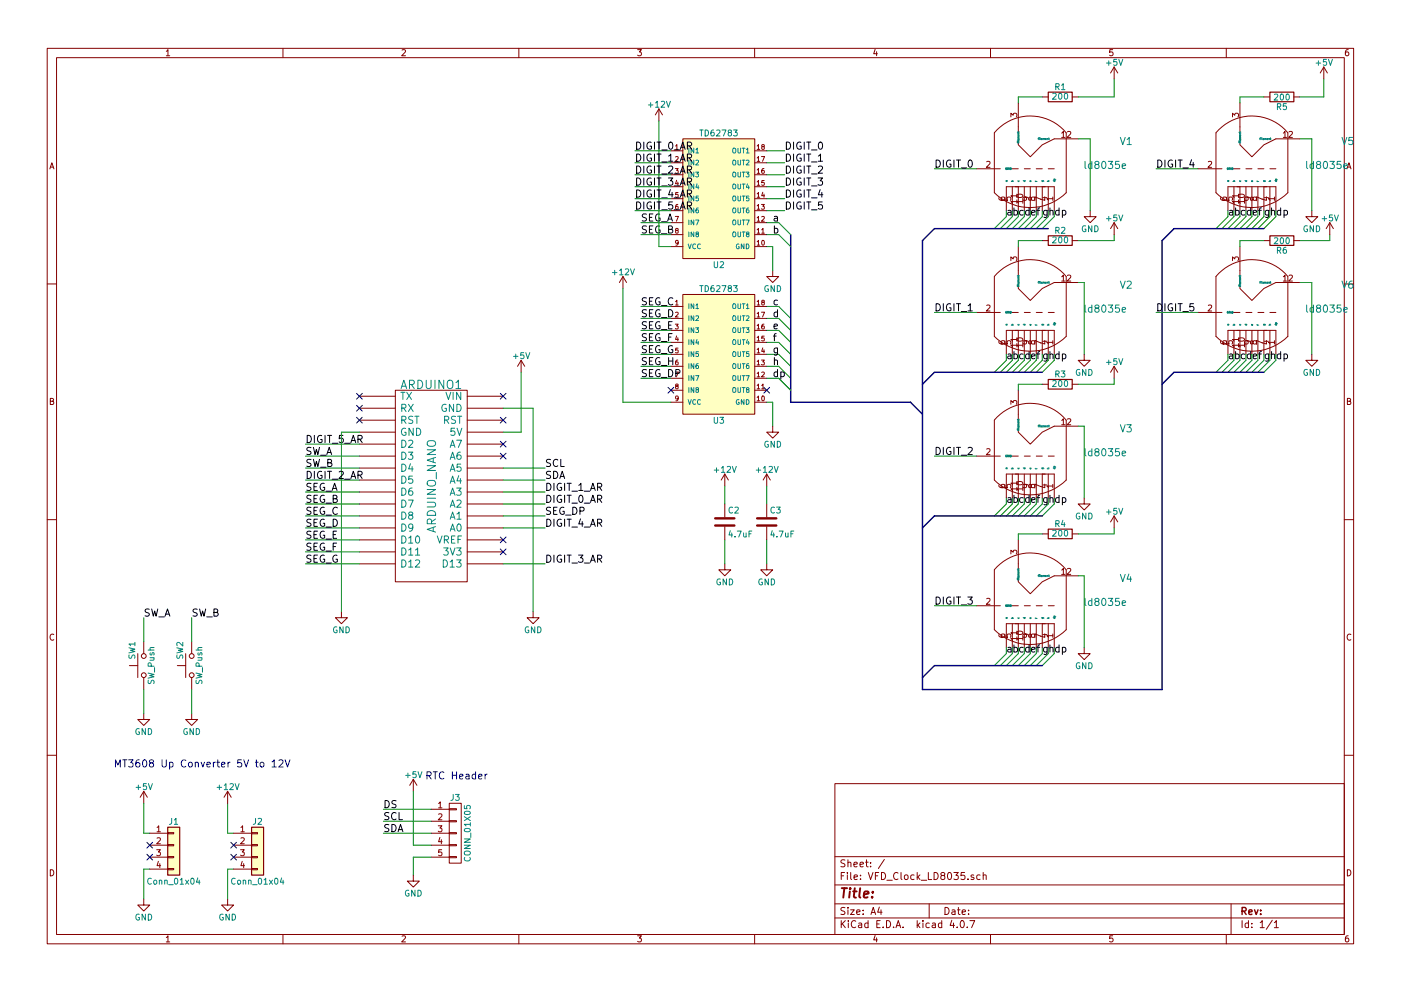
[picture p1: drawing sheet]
<svg xmlns="http://www.w3.org/2000/svg" width="297mm" height="210mm" viewBox="0 0 297 210" stroke-linecap="round" stroke-linejoin="round" font-family="sans-serif">
<g fill="none" stroke="#840000" stroke-width=".21">
<path d="M10 10.3h277v189.9h-277zM12 12.2h273v186.1h-273zM35.3 10.9l.3-.4v1.3M35.3 11.8h.7M60 10.3v1.9M85.2 10.6l.5-.1 .3 .4-.8 .9h.8M110 10.3v1.9M135.2 10.5h.8l-.4 .5 .3 .1 .1 .2-.1 .4-.2 .1-.5-.1M160 10.3v1.9M185.5 10.5l-.3 .9h.8M185.9 11v.8M210 10.3v1.9"/>
<path d="M235.9 10.5h-.6v.6h.6l.1 .5-.3 .2-.4-.1M236.2 14.2l-.7 1.3M236.2 14.2v2.6M236.2 14.2l.8 1.3M260 10.3v1.9M280.7 14.2l-.8 1.3M280.7 14.2v2.6M280.7 14.2l.7 1.3M285.9 10.5l-.4 .1-.2 .2-.1 .8 .3 .2 .4-.1 .1-.4-.1-.2-.4-.1-.3 .3M10.6 35.8l.4-1.3 .4 1.3M10.7 35.5h.6M139.7 23.1l-.8 1.3"/>
<path d="M139.7 23.1v2.5M139.7 23.1l.8 1.3M142.2 39.6h2.6M142.2 32h2.6M142.2 34.5h2.6M142.2 37.1h2.6M143.2 35.8h.6l-.3 .3 .3 .1v.5h-.6M143.2 31l.3-.3v1M143.2 33.3l.4-.1 .2 .3-.6 .7h.6M143.2 31.7h.6M143.5 38.2l-.3 .8h.6M143.7 38.6v.7"/>
<path d="M144.8 29.5h15.2v25.4h-15.2zM160 39.6h2.6M160 32h2.6M160 34.5h2.6M160 37.1h2.6M160.5 38.6l.3-.3v1M160.5 36.1l.3-.3v1M160.5 33.5l.3-.3v1M160.5 31l.3-.3v1M160.5 31.7h.6M160.5 39.3h.6M160.5 36.8h.6"/>
<path d="M160.5 34.2h.6M161.4 33.2h.7l-.4 1M161.7 31.1l-.2-.2 .1-.2h.4v.3l-.5 .3 .2 .4 .3-.1v-.4l-.1-.1M162 35.8l-.4 .1-.1 .7 .2 .2 .3-.1v-.5l-.3-.1-.2 .2M162 38.3h-.5v.5l.5-.1v.5h-.5M207 35.8h5.1M209.2 34.3l.5-.1 .2 .4-.8 .9h.8M211.4 27.5a9.9 9.9 0 0 1 14.7 .7v12.7a10.8 10.8 0 0 1-15.3 0v-12.7zM213.4 35.8h2.5M214.3 24.8v-.8l.5 .5 .1-.4h.6l.1 .2-.1 .5M214.6 39.6v5.1M215.9 21.8v8.9l2.5 2.6 2.6-2.6 2.5-1.2h5.1"/>
<path d="M215.9 39.6v5.1M217.2 35.8h1.2M217.2 39.6v5.1M218.4 39.6v5.1M219.7 35.8h1.3M219.7 39.6v5.1M221 20.6h1.2M221.6 39.6h-8.2v5.1M222.2 35.8h1.3M222.2 39.6v5.1M225.1 28.2l.4-.3v1.3M225.1 29.2h.7"/>
<path d="M226.3 28l.5-.1 .2 .3-.8 1h.8M227.3 20.6h1.3M254 35.8h5.1M256.2 34.3l.5-.1 .2 .4-.8 .9h.8M258.4 27.5a9.9 9.9 0 0 1 14.6 .7v12.7a10.8 10.8 0 0 1-15.2 0v-12.7zM260.3 35.8h2.6M261.3 24.8v-.8l.5 .5 .1-.4h.6l.1 .2-.1 .5M261.6 39.6v5.1M262.9 21.8v8.9l2.5 2.6 2.6-2.6 2.5-1.2h5.1M262.9 39.6v5.1M264.2 35.8h1.2M264.2 39.6v5.1"/>
<path d="M265.4 39.6v5.1M266.7 35.8h1.3M266.7 39.6v5.1M268 20.6h1.2M268.6 39.6h-8.3v5.1M269.2 35.8h1.3M269.2 39.6v5.1M272.1 28.2l.3-.3v1.3M272.1 29.2h.7M273.3 28l.5-.1 .2 .3-.8 1h.8M274.3 20.6h1.3M285.6 35.8l.4-1.3 .4 1.3"/>
<path d="M285.7 35.5h.6M132.1 58.7l-.8 1.2M132.1 58.7v2.5M132.1 58.7l.7 1.2M142.2 42.2h2.6M142.2 44.7h2.6M142.2 47.2h2.6M142.2 49.8h2.6M142.2 52.3h2.6M143.2 45.9h.6l-.4 1M143.4 48.9l-.2-.2 .1-.2h.4l.1 .3-.6 .3 .2 .4 .4-.1v-.4l-.2-.1M143.7 43.4l-.3 .1-.2 .7 .2 .2 .4-.1-.1-.5h-.3l-.2 .2"/>
<path d="M143.8 40.8h-.5l-.1 .5h.5l.1 .5h-.6M143.8 51.4l-.2 .2h-.3v-.6h.3l.2 .2v.6l-.5 .2M160 42.2h2.6M160 44.7h2.6M160 47.2h2.6M160 49.8h2.6M160 52.3h2.6M160.5 51.3l.3-.3v1M160.5 48.8l.3-.3v1M160.5 46.2l.3-.3v1M160.5 43.7l.3-.3v1M160.5 41.1l.3-.3v1.1"/>
<path d="M160.5 52h.6M160.5 49.5h.6M160.5 46.9h.6M160.5 44.4h.6M160.5 41.9h.6M161.4 43.4h.7l-.4 .4 .3 .1v.4h-.6M161.5 48.8l.3-.3v1M161.5 46l.4-.1 .2 .3-.7 .7h.7M161.5 49.5h.6M161.6 51.1l.1-.1a.49 .49 0 0 1 .4 .5 .49 .49 0 0 1-.5 .5l-.1-.4zM161.7 40.8l-.2 .7h.6M162 41.2v.7"/>
<path d="M163.8 57.4v1.3h1.3l-1.3 1.2-1.2-1.2h1.2M211.4 58a9.9 9.9 0 0 1 14.7 .7v12.7a10.8 10.8 0 0 1-15.3 0v-12.7zM211.8 41.9v.4l.3 .2h.7l.3-.2-.2-.4h-.6v.4l.2 .2M213.1 41.9v.6h.5v-.6h.6l.1 .1-.1 .5M214.3 55.3v-.8l.5 .4 .1-.3h.6l.1 .1-.1 .6M215.6 42.8h-1.3l.4 .3M215.6 41.5h-1.3l.4 .4M215.6 41.2v.7M215.6 42.4v.7M215.7 41.3a.69 .69 0 0 1 1.2 .3 .74 .74 0 0 1-1.3-.1zM215.9 52.3v8.9l2.5 2.5 2.6-2.5 2.5-1.3h5.1M216.9 42.8h-1.3l.4 .3"/>
<path d="M216.9 42.4v.7M217.4 41.8l.3 .2-.1 .4-.6 .1-.1-.5 .2-.2 .7 .1 .3 .3v.2M218.7 42l.2-.2 .4 .1 .1 .1-.1 .5h-.4l-.2-.1-.2-.5h-.3v.5l.2 .1 .3-.2M220.7 42.3l-1.3-.5v.8M221 44.7v-5.1h2.5v5.1M221 51h1.2M221.1 41.9h.8M221.5 41.8v.7l-.9-.3M223.2 42.2h-1.3l.4 .3M223.2 41.8v.7M225.1 58.7l.4-.3v1.2M225.1 59.6h.7"/>
<path d="M226.3 58.5l.5-.1 .2 .3-.8 .9h.8M227.3 51h1.3M231.1 44.7v1.3h1.3l-1.3 1.2-1.2-1.2h1.2M236.2 47.2v2.6M236.2 47.2l-.7 1.3M236.2 47.2l.8 1.3M258.4 58a9.9 9.9 0 0 1 14.6 .7v12.7a10.8 10.8 0 0 1-15.2 0v-12.7zM258.8 41.9v.4l.3 .2h.7l.2-.2-.1-.4h-.6v.4l.2 .2M260 41.9v.6h.6v-.6h.6l.1 .1-.1 .5M261.3 55.3v-.8l.5 .4 .1-.3h.6l.1 .1-.1 .6M262.6 42.8h-1.3l.4 .3M262.6 41.5h-1.3l.4 .4"/>
<path d="M262.6 41.2v.7M262.6 42.4v.7M262.6 41.4a.76 .76 0 0 1 1.3 .2 .74 .74 0 0 1-1.3-.1zM262.9 52.3v8.9l2.5 2.5 2.6-2.5 2.5-1.3h5.1M263.9 42.8h-1.3l.3 .3M263.9 42.4v.7M264.4 41.8l.2 .2v.4l-.6 .1-.1-.5 .2-.2 .7 .1 .3 .3v.2M265.7 42l.2-.2 .4 .1 .1 .1-.1 .5h-.4l-.2-.1-.2-.5h-.3v.5l.2 .1 .3-.2M267.7 42.3l-1.3-.5v.8M268 44.7v-5.1h2.5v5.1M268 51h1.2M268.1 41.9h.8"/>
<path d="M268.5 41.8v.7l-.9-.3M270.2 42.2h-1.3l.4 .3M270.2 41.8v.7M272.1 58.7l.3-.3v1.2M272.1 59.6h.7M273.3 58.5l.5-.1 .2 .3-.8 .9h.8M274.3 51h1.3M278.1 44.7v1.3h1.3l-1.3 1.2-1.2-1.2h1.2M281.9 47.2l-.7 1.3M281.9 47.2v2.6M281.9 47.2l.8 1.3M10 60.2h2"/>
<path d="M110.5 76.4l-.8 1.3M110.5 76.4v2.6M110.5 76.4l.8 1.3M142.2 70.1h2.6M142.2 65h2.6M142.2 67.6h2.6M142.2 72.6h2.6M142.2 75.2h2.6M142.2 77.7h2.6M143.2 68.8h.6l-.3 .4 .3 .1v.4h-.6M143.2 78.9h.6l-.4 1.1M143.2 64l.3-.3v1"/>
<path d="M143.2 66.3l.4-.1 .2 .3-.6 .8h.6M143.2 64.7h.6M143.5 71.3l-.3 .7h.6M143.7 76.4l-.3 .1-.2 .7 .2 .2 .4-.1-.1-.5h-.3l-.2 .2M143.7 71.6v.7M143.8 73.9h-.5l-.1 .4h.5l.1 .5h-.6M144.8 62.5h15.2v25.4h-15.2zM160 70.1h2.6M160 65h2.6M160 67.6h2.6M160 72.6h2.6M160 75.2h2.6"/>
<path d="M160 77.7h2.6M160.5 79.2l.3-.3v1.1M160.5 76.7l.3-.3v1M160.5 74.2l.3-.3v1M160.5 71.6l.3-.3v1M160.5 69.1l.3-.3v1M160.5 66.5l.3-.3v1.1M160.5 64l.3-.3v1M160.5 64.7h.6M160.5 80h.6M160.5 77.4h.6M160.5 74.9h.6"/>
<path d="M160.5 72.3h.6M160.5 69.8h.6M160.5 67.3h.6M161.4 76.4h.7l-.4 .4 .3 .1v.4h-.6M161.4 66.2h.7l-.4 1.1M161.5 79l.4-.1 .2 .3-.7 .8h.7M161.7 64.1l-.2-.1 .1-.3h.4v.3l-.5 .3 .2 .4 .3-.1v-.4l-.1-.1M161.7 73.8l-.2 .7h.6M162 68.8l-.4 .1-.1 .7 .2 .2 .3-.1v-.5h-.3l-.2 .2M162 74.2v.7M162 71.3h-.5v.5l.5-.1v.5h-.5M207 66.3h5.1"/>
<path d="M209.2 64.8l.5-.1 .2 .4-.8 .9h.8M211.8 72.4v.4l.3 .1 .7 .1 .3-.2-.2-.5-.6 .1v.4l.2 .2M213.1 72.3v.6l.5 .1v-.7h.6l.1 .2-.1 .5M213.4 66.3h2.5M214.6 70.1v5.1M215.6 73.2h-1.3l.4 .4M215.6 72h-1.3l.4 .4M215.6 71.7v.7M215.6 72.9v.7M215.6 71.9a.76 .76 0 0 1 1.3 .2 .74 .74 0 0 1-1.3-.1zM215.9 70.1v5.1M216.9 73.2h-1.3l.4 .4"/>
<path d="M216.9 72.9v.7M217.2 70.1v5.1M217.2 66.3h1.2M217.4 72.3l.3 .2-.1 .4h-.6l-.1-.4 .2-.2h.7l.3 .3v.3M218.4 70.1v5.1M218.7 72.5l.2-.2h.4l.1 .2-.1 .4-.4 .1-.2-.1-.2-.6h-.3v.6l.2 .1 .3-.2M219.7 70.1v5.1M219.7 66.3h1.3M220.7 72.8l-1.3-.6v.9M221 75.2v-5.1h2.5v5.1M221.1 72.4h.8M221.5 72.2v.8l-.9-.3"/>
<path d="M221.6 70.1h-8.2v5.1M222.2 70.1v5.1M222.2 66.3h1.3M223.2 72.6h-1.3l.4 .4M223.2 72.3v.7M229.9 75.2v1.2h1.2l-1.2 1.3-1.3-1.3h1.3M236.2 77.7v2.6M236.2 77.7l-.7 1.3M236.2 77.7l.8 1.3M254 66.3h5.1M256.2 64.8l.5-.1 .2 .4-.8 .9h.8M258.8 72.4v.4l.3 .1 .7 .1 .2-.2-.1-.5-.6 .1v.4l.2 .2"/>
<path d="M260 72.3v.6l.6 .1v-.7h.6l.1 .2-.1 .5M260.3 66.3h2.6M261.6 70.1v5.1M262.6 73.2h-1.3l.4 .4M262.6 72h-1.3l.4 .4M262.6 71.7v.7M262.6 72.9v.7M262.6 71.9a.76 .76 0 0 1 1.3 .2 .74 .74 0 0 1-1.3-.1zM262.9 70.1v5.1M263.9 73.2h-1.3l.3 .4M263.9 72.9v.7M264.2 66.3h1.2"/>
<path d="M264.2 70.1v5.1M264.4 72.3l.2 .2v.4h-.6l-.1-.4 .2-.2h.7l.3 .3v.3M265.4 70.1v5.1M265.7 72.5l.2-.2h.4l.1 .2-.1 .4-.4 .1-.2-.1-.2-.6h-.3v.6l.2 .1 .3-.2M266.7 66.3h1.3M266.7 70.1v5.1M267.7 72.8l-1.3-.6v.9M268 75.2v-5.1h2.5v5.1M268.1 72.4h.8M268.5 72.2v.8l-.9-.3M268.6 70.1h-8.3v5.1M269.2 66.3h1.3"/>
<path d="M269.2 70.1v5.1M270.2 72.6h-1.3l.4 .4M270.2 72.3v.7M278.1 75.2v1.2h1.3l-1.3 1.3-1.2-1.3h1.2M285 60.2h2M10.7 85.1h.5l.1-.5-.6-.1v1.3h.5l.2-.4-.3-.3M76.2 96.8h7.6M76.2 84.1h7.6M76.2 86.6h7.6M76.2 89.1h7.6M76.2 91.7h7.6M76.2 94.2h7.6"/>
<path d="M76.2 99.3h7.6M83.8 82.8h15.3v40.6h-15.3zM99.1 96.8h7.6M99.1 84.1h7.6M99.1 86.6h7.6M99.1 89.1h7.6M99.1 91.7h7.6M99.1 94.2h7.6M99.1 99.3h7.6M142.2 80.3h2.6M142.2 82.8h2.6M142.2 85.3h2.6"/>
<path d="M143.4 81.9l-.2-.2 .1-.2h.4l.1 .3-.6 .3 .2 .4 .4-.1v-.4l-.2-.1M143.8 84.4l-.2 .3-.3-.1v-.5l.3-.1 .2 .2v.6l-.5 .2M160 80.3h2.6M160 82.8h2.6M160 85.3h2.6M160.5 84.3l.3-.3v1M160.5 81.8l.3-.3v1M160.5 85h.6M160.5 82.5h.6M161.5 81.8l.3-.3v1M161.5 82.5h.6M161.6 84.1l.1-.1a.49 .49 0 0 1 .4 .5 .49 .49 0 0 1-.5 .5l-.1-.3z"/>
<path d="M163.8 90.4v1.3h1.3l-1.3 1.3-1.2-1.3h1.2M207 96.8h5.1M209.2 95.3l.5-.1 .2 .3-.8 1h.8M211.4 88.5a9.9 9.9 0 0 1 14.7 .6v12.7a10.8 10.8 0 0 1-15.3 0v-12.7zM213.4 96.8h2.5M214.3 85.8v-.8l.5 .4 .1-.4h.6l.1 .2-.1 .6M215.9 82.8v8.9l2.5 2.5 2.6-2.5 2.5-1.3h5.1M217.2 96.8h1.2M219.7 96.8h1.3M221 81.5h1.2M222.2 96.8h1.3M225.1 89.2l.4-.4v1.3"/>
<path d="M225.1 90.1h.7M226.3 88.9l.5-.1 .2 .4-.8 .9h.8M227.3 81.5h1.3M285.7 85.1h.5l.1-.5-.6-.1v1.3h.5l.2-.4-.3-.3M10 110.3h2M76.2 101.8h7.6M76.2 104.4h7.6M76.2 106.9h7.6M76.2 109.5h7.6M76.2 112h7.6M76.2 114.5h7.6M76.2 117.1h7.6"/>
<path d="M76.2 119.6h7.6M99.1 101.8h7.6M99.1 104.4h7.6M99.1 106.9h7.6M99.1 109.5h7.6M99.1 112h7.6M99.1 114.5h7.6M99.1 117.1h7.6M99.1 119.6h7.6M153.7 119.6v1.3h1.2l-1.2 1.3-1.3-1.3h1.3M153.7 100.6v2.5M153.7 106.9v2.8"/>
<path d="M153.7 111.8v2.7M153.7 100.6l-.8 1.2M153.7 100.6l.7 1.2M162.6 119.6v1.3h1.2l-1.2 1.3-1.3-1.3h1.3M162.6 100.6v2.5M162.6 106.9v2.8M162.6 111.8v2.7M162.6 100.6l-.8 1.2M162.6 100.6l.7 1.2M211.8 102.9v.3l.3 .2 .7 .1 .3-.3-.2-.4-.6 .1v.3l.2 .3M213.1 102.8v.6l.5 .1v-.7h.6l.1 .2-.1 .5M214.3 117.5v-.8l.5 .5 .1-.4h.6l.1 .2-.1 .5"/>
<path d="M214.6 100.6v5.1M215.6 103.7h-1.3l.4 .4M215.6 102.5h-1.3l.4 .4M215.6 102.2v.7M215.6 103.4v.7M215.6 102.3a.76 .76 0 0 1 1.3 .3 .74 .74 0 0 1-1.3-.1zM215.9 114.5v8.9l2.5 2.6 2.6-2.6 2.5-1.2h5.1M215.9 100.6v5.1M216.9 103.7h-1.3l.4 .4M216.9 103.4v.7M217.2 100.6v5.1M217.4 102.8l.3 .2-.1 .4h-.6l-.1-.4 .2-.2h.7l.3 .3v.3"/>
<path d="M218.4 100.6v5.1M218.7 103l.2-.2h.4l.1 .2-.1 .4-.4 .1-.2-.1-.2-.6h-.3v.6l.2 .1 .3-.3M219.7 100.6v5.1M220.7 103.2l-1.3-.5v.9M221 105.7v-5.1h2.5v5.1M221 113.3h1.2M221.1 102.9h.8M221.5 102.7v.8l-.9-.3M221.6 100.6h-8.2v5.1M222.2 100.6v5.1M223.2 103.1h-1.3l.4 .4M223.2 102.8v.7"/>
<path d="M227.3 113.3h1.3M229.9 105.7v1.2h1.2l-1.2 1.3-1.3-1.3h1.3M236.2 109.5v2.5M236.2 109.5l-.7 1.2M236.2 109.5l.8 1.2M285 110.3h2M11.4 134.6a.58 .58 0 0 0-.8 .6 .58 .58 0 0 0 .8 .5M29.2 138.7v5.1M30.5 136.1v2.6M39.4 138.7v5.1M40.6 136.1v2.6M72.4 129.8v1.3h1.3l-1.3 1.2-1.3-1.2h1.3"/>
<path d="M113 129.8v1.3h1.3l-1.3 1.2-1.2-1.2h1.2M207 128.5h5.1M209.2 127l.5-.1 .2 .4-.8 .9h.8M211.4 120.2a9.9 9.9 0 0 1 14.7 .7v12.7a10.8 10.8 0 0 1-15.3 0v-12.7zM211.8 134.6v.4l.3 .2h.7l.3-.2-.2-.4h-.6v.4l.2 .2M213.1 134.6v.6h.5v-.6h.6l.1 .1-.1 .5M213.4 128.5h2.5M214.6 132.3v5.1M215.6 135.5h-1.3l.4 .3M215.6 134.3h-1.3l.4 .3M215.6 133.9v.7M215.6 135.1v.7"/>
<path d="M215.6 134.1a.76 .76 0 0 1 1.3 .2 .74 .74 0 0 1-1.3-.1zM215.9 132.3v5.1M216.9 135.5h-1.3l.4 .3M216.9 135.1v.7M217.2 132.3v5.1M217.2 128.5h1.2M217.4 134.5l.3 .2-.1 .4-.6 .1-.1-.5 .2-.2 .7 .1 .3 .3v.2M218.4 132.3v5.1M218.7 134.7l.2-.2 .4 .1 .1 .1-.1 .5h-.4l-.2-.1-.2-.5h-.3v.6h.2l.3-.2M219.7 132.3v5.1M219.7 128.5h1.3M220.7 135l-1.3-.5v.8"/>
<path d="M221 137.4v-5.1h2.5v5.1M221.1 134.6h.8M221.5 134.5v.7l-.9-.3M221.6 132.3h-8.2v5.1M222.2 132.3v5.1M222.2 128.5h1.3M223.2 134.9h-1.3l.4 .3M223.2 134.5v.7M225.1 120.9l.4-.3v1.3M225.1 121.9h.7M226.3 120.7l.5-.1 .2 .3-.8 1h.8M229.9 137.4v1.3h1.2l-1.2 1.2-1.3-1.2h1.3"/>
<path d="M286.4 134.6a.58 .58 0 0 0-.8 .6 .58 .58 0 0 0 .8 .5M27.4 141.2h1.8M30.5 151.4v1.2h1.2l-1.2 1.3-1.3-1.3h1.3M30.5 143.8v2.5M37.6 141.2h1.8M40.6 151.4v1.2h1.3l-1.3 1.3-1.2-1.3h1.2M40.6 143.8v2.5M10 160.2h2M30.5 167.9v2.5M30.5 167.9l-.8 1.3M30.5 167.9l.7 1.3M31.7 176.8h3.9"/>
<path d="M31.7 179.3h3.9M33.3 175.6l.4-.4v1.3M33.3 177.8l.5-.1 .2 .4-.8 .9h.8M33.3 176.5h.7M35.6 179.2h1.2v.2h-1.2zM35.6 176.7h1.2v.2h-1.2zM48.3 167.9l-.8 1.3M48.3 167.9v2.5M48.3 167.9l.7 1.3M49.5 176.8h3.8M49.5 179.3h3.8M51.1 175.6l.3-.4v1.3"/>
<path d="M51.1 177.8l.5-.1 .2 .4-.8 .9h.8M51.1 176.5h.7M53.3 179.2h1.3v.2h-1.3zM53.3 176.7h1.3v.2h-1.3zM87.6 165.3l-.7 1.3M87.6 165.3v2.6M87.6 165.3l.8 1.3M91.4 171.7h3.8M91.4 174.2h3.8M91.4 176.8h3.8M91.4 179.3h3.8M92.9 175.2h.8l-.4 .5 .3 .1v.5l-.1 .2-.6-.2"/>
<path d="M93 170.5l.3-.4v1.3M93 172.8l.5-.1 .2 .3-.8 .9h.8M93 171.4h.7M93.3 177.7l-.3 .9h.8M93.6 178.1v.9M95.2 179.2h1.6v.2h-1.6zM95.2 176.7h1.6v.2h-1.6zM95.2 174.1h1.6v.3h-1.6zM95.2 171.6h1.6v.2h-1.6zM95.2 170.4h2.6v12.7h-2.6zM177 166.3h108v32h-108zM285 160.2h2"/>
<path d="M10.7 184.5a.65 .65 0 0 1 .7 .7 .65 .65 0 0 1-.7 .6zM30.5 190.7v1.3h1.2l-1.2 1.3-1.3-1.3h1.3M31.7 181.9h3.9M31.7 184.4h3.9M33.2 180.3h.8l-.4 .5 .4 .1v.5l-.2 .2-.6-.2M33.6 182.7l-.3 1h.8M33.9 183.2v.9M35.3 198.9l.3-.4v1.3M35.3 199.8h.7M35.6 184.3h1.2v.2h-1.2zM35.6 181.7h1.2v.3h-1.2zM48.3 190.7v1.3h1.2l-1.2 1.3-1.3-1.3h1.3"/>
<path d="M49.5 181.9h3.8M49.5 184.4h3.8M51 180.3h.8l-.4 .5 .3 .1v.5l-.1 .2-.6-.2M51.4 182.7l-.3 1h.7M51.7 183.2v.9M53.3 184.3h1.3v.2h-1.3zM53.3 181.7h1.3v.3h-1.3zM60 198.3v1.9M85.2 198.6l.5-.1 .3 .4-.8 .9h.8M87.6 185.7v1.2h1.3l-1.3 1.3-1.2-1.3h1.2M91.4 181.9h3.8M93.6 180.3h-.6v.6h.6v.5l-.1 .2-.5-.2"/>
<path d="M95.2 181.7h1.6v.3h-1.6zM110 198.3v1.9M135.2 198.5h.8l-.4 .5 .3 .1 .1 .2-.1 .4-.2 .1-.5-.1M160 198.3v1.9M177 194.8h108M177 191.8h108M177 187.8h108M177 181.8h108M178.4 195.3v1.5M178.4 185.8h.5M178.6 196l.6 .8M179.1 185.1h-.7v1.5"/>
<path d="M179.1 192.6l-.5-.1-.3 .3 .1 .3 .7 .4v.4l-.2 .1-.6-.1M179.1 182.5l-.5-.1-.3 .3 .1 .3 .7 .4v.4l-.2 .1-.6-.1M179.2 195.3l-.8 .9M179.7 185.1v.2M179.7 185.6v1M179.8 192.5v.2M179.8 183.1l.2-.2 .4 .1v.9M179.8 182.4v1.5M179.8 193v1M179.9 195.3v.2M179.9 195.8v1M180.3 193h.8l-.8 1h.8"/>
<path d="M180.4 185.1v1.3l.2 .2M181.1 183.4l.7-.1-.1-.3-.4-.1-.2 .2v.7h.6M181.1 186.1l.7-.1-.1-.3-.4-.1-.2 .2 .1 .7h.5M181.4 195.5a.71 .71 0 0 0-1 .5 .71 .71 0 0 0 .8 .8l.2-.1M181.6 193.5l.7-.1v-.3l-.4-.1-.3 .2 .1 .7h.6M182.1 195.9h.6v.9M182.3 183.4l.8-.1-.1-.3-.4-.1-.3 .2 .1 .7h.6M182.4 186.5v.1M182.4 185.7v.1M182.7 196.2l-.7 .3 .2 .3 .5-.1M183 193.9v.1M183 193.1v.1"/>
<path d="M183.5 182.9h.6M183.7 182.4v1.3l.4 .2M184 195.9l-.4-.1-.3 .3 .1 .6 .2 .1 .4-.1M184 195.3v1.5M184.1 185.1l.5 1.5 .5-1.5M184.6 183.8v.1M184.6 183v.1M184.7 194l.4-1.5 .5 1.5M184.8 193.6h.7M185.5 198.5l-.3 .9h.8M185.6 185.8h.5M185.9 199v.8"/>
<path d="M185.9 196h.5M186.3 185.1h-.7v1.5M186.4 192.5l-.3 1h.9M186.6 195.3h-.7v1.5h.7M186.8 193v1M186.9 185.1a.76 .76 0 0 1 .9 .8 .76 .76 0 0 1-.9 .7zM187.2 196.7v.1M187.5 182.3l-1.3 2M188 195.3a.76 .76 0 0 1 .8 .8 .76 .76 0 0 1-.8 .7zM188 186.8h1.2M189.5 196.7v.1M190 196.8l.4-1.5 .6 1.5"/>
<path d="M190.1 196.4h.7M190.4 185.3a.71 .71 0 0 0-1 .5 .71 .71 0 0 0 .7 .8l.3-.1M191 185.1v1.3l.2 .2M191.5 196.7v.1M191.8 185.7l.2-.1 .5 .1v.6l-.1 .2-.4 .1-.2-.1zM193.8 185.7l-.4-.1-.3 .3 .1 .6 .2 .1 .4-.1M194.5 185.1v1.5M194.5 195.3v1.5M194.6 196.3l.4 .5M194.6 186l.4 .6M195 195.8l-.5 .6M195 185.6l-.5 .6"/>
<path d="M195.3 186.8h1.2M195.7 195.3v.2M195.7 195.8v1M196.8 185.1v1.5h.7M197 191.8v3M197 195.9l-.4-.1-.3 .3 .1 .6 .2 .1 .4-.1M197.7 195.9h.6v.9M198 185.1a.76 .76 0 0 1 .9 .8 .76 .76 0 0 1-.9 .7zM198.3 196.2l-.7 .3 .2 .3 .5-.1M199.7 195.9l-.5-.1-.2 .3v.6l.2 .1 .5-.1M199.7 195.3v1.5M199.7 185.7l-.2-.2v-.2l.2-.2 .5 .1 .1 .2v.2l-.6 .1-.2 .3v.3l.2 .3h.4l.2-.3v-.3l-.2-.3"/>
<path d="M200.4 192.5a.76 .76 0 0 1 .8 .8 .76 .76 0 0 1-.8 .7zM201.1 185.2l.1-.1a.8 .8 0 0 1 .6 .8 .8 .8 0 0 1-.6 .7 .97 .97 0 0 1-.1-1.4zM201.8 195.2l-.4 1.1h1M201.9 193.1h.5l.1 .9M202.2 195.8v1M202.2 185.1h1l-.5 .6 .4 .1v.7l-.2 .1-.7-.1M202.5 193.4l-.7 .3 .2 .3 .5-.1M202.9 196.7v.1M203 193h.6M203.2 192.5v1.3l.4 .2M203.8 195.4l.1-.1a.8 .8 0 0 1 .6 .8 .8 .8 0 0 1-.6 .7 .97 .97 0 0 1-.1-1.4zM204 193.5l.7-.1-.1-.3-.4-.1-.2 .2 .1 .7h.5"/>
<path d="M204.5 185.1h-.7l-.1 .7 .7-.1 .2 .3-.1 .5-.2 .1-.6-.1M205.1 196.7v.1M205.2 186.5v.1M205.4 193.9v.1M205.4 193.1v.1M205.6 195.3h1.1l-.7 1.5M206.5 185.7l-.4-.1-.2 .2v.2l.6 .2v.3h-.6M207.8 185.7l-.4-.1-.3 .3 .1 .6 .2 .1 .4-.1M208.5 185.7l.2-.1 .3 .1 .1 .9M208.5 185.1v1.5M210 198.3v1.9M235.9 198.5h-.6v.7l.6-.1 .1 .5-.3 .2-.4-.1"/>
<path d="M260 198.3v1.9M261 191.8v6.5M263.3 195.3v1.5M264.7 195.9l-.4-.1-.3 .3 .1 .6 .2 .1 .4-.1M264.7 195.3v1.5M265.4 196.7v.1M265.4 195.9v.1M267.2 195.8l.4-.5v1.5M267.2 196.8h.8M269.7 195.2l-1.2 2M270.2 195.8l.4-.5v1.5M270.2 196.8h.8"/>
<path d="M285.7 184.5a.65 .65 0 0 1 .7 .7 .65 .65 0 0 1-.7 .6zM285.9 198.5l-.4 .1-.2 .3-.1 .7 .3 .2 .4-.1 .1-.4-.1-.2-.4-.1-.3 .3"/>
<circle cx="30.5" cy="139.2" r=".51"/>
<circle cx="40.6" cy="139.2" r=".51"/>
<circle cx="30.5" cy="143.3" r=".51"/>
<circle cx="40.6" cy="143.3" r=".51"/>
</g>
<path d="M263.3 193.3l.8-.1 .1-.2-.1-.3-.2-.2h-.6v1.5M263.7 193.3l.5 .7M264.8 193.5l.7-.1-.1-.3-.4-.1-.2 .2v.7h.6M266 193l.3 1 .4-1M267.3 193.9v.1M267.3 193.1v.1" fill="none" stroke="#840000" stroke-width=".3"/>
<path d="M178.5 188.4h1.1M179 188.4l-.2 2M180.2 189.1l-.2 1.3M180.3 188.4l-.1 .2 .2-.1-.1-.1-.1 .2M180.9 189.1h.7M181.2 188.4l-.2 1.8 .1 .1 .4 .1M182.4 188.4l-.2 1.8 .2 .2M183.2 189.8l.9-.2v-.4l-.6-.1-.3 .3v.9h.7M184.9 190.3v.1M185.1 189.2l-.1 .2-.1-.1 .2-.1-.1 .2" fill="none" stroke="#840000" stroke-width=".41"/>
<g fill="none" stroke="#008484" stroke-width=".21">
<path d="M223.2 19.9l.5-.1 .2 .3-.8 1h.8M223.9 18.4l.6-.1v-.4l-.6-.2v1.3M224.2 18.4l.4 .6M224.5 19.9l.2-.1a.67 .67 0 0 1 .5 .6 .67 .67 0 0 1-.5 .7l-.3-.5zM225.1 18.1l.3-.4v1.3M225.1 19h.7M225.8 19.9l.1-.1a.67 .67 0 0 1 .5 .6 .67 .67 0 0 1-.5 .7l-.2-.5zM234.6 13.4h1M235.1 12.9v1M236.8 12.6h-.6l-.1 .6h.7v.5l-.2 .2-.5-.2M237.2 12.6l.4 1.3 .4-1.3M279 13.4h1"/>
<path d="M279.5 12.9v1M281.2 12.6h-.6v.6h.6v.5l-.1 .2-.5-.2M281.7 12.6l.4 1.3 .4-1.3M137.5 22.3h.9M137.9 21.8v1M139 21.8l.3-.3v1.3M139 22.8h.7M140.2 21.6l.5-.1 .2 .3-.8 1h.8M141.3 21.5l.4 1.3 .4-1.3M146 31.4v1.1M146 34v1M146 36.5v1"/>
<path d="M146 39.1v1M147.1 31.4v1.1l-.6-1.1v1.1M147.1 34v1l-.6-1v1M147.1 36.5v1l-.6-1v1M147.1 39.1v1l-.6-1v1M147.5 36.5h.6l-.3 .4 .3 .1v.4h-.6M147.5 31.7l.3-.3v1.1M147.5 34.1l.4-.1 .2 .3-.6 .7h.6M147.5 32.5h.6M147.8 39l-.3 .7h.7M148 39.4v.7M148.4 27.6h.7"/>
<path d="M148.7 27.6v1.2M149.5 27.6a.64 .64 0 0 1 .7 .6 .64 .64 0 0 1-.7 .6zM151.3 27.6h-.3l-.2 .3-.1 .7 .3 .2 .4-.1-.1-.6h-.3l-.3 .2M151.9 27.7l.5-.1 .3 .3-.8 .9h.8M153.1 27.6h.8l-.5 1.2M154.6 28.1l-.2-.2 .1-.3 .5 .1v.3l-.5 .2-.1 .2v.3l.2 .1h.3l.2-.2-.1-.4-.1-.1M155.5 39.1h.3l.2 .1v.5l-.2 .4-.4-.2zM155.5 36.6l.3-.1 .2 .2v.5l-.2 .3-.4-.1zM155.5 34h.3l.2 .1v.6l-.2 .3-.4-.2zM155.5 31.5l.3-.1 .2 .2v.5l-.2 .4-.4-.2zM155.5 27.6h.8l-.4 .5 .4 .1v.5l-.2 .1-.6-.1M156.5 39.1v.8l.1 .2 .4-.2v-.8"/>
<path d="M156.5 36.5v.8l.1 .2 .4-.2v-.8M156.5 34v.8l.1 .2 .4-.2v-.8M156.5 31.4v.9l.1 .2 .4-.2v-.9M157.4 39.1h.6M157.4 36.5h.6M157.4 34h.6M157.4 31.4h.6M157.7 31.4v1.1M157.7 34v1M157.7 36.5v1M157.7 39.1v1M158.2 36.5h.6l-.3 .4 .3 .1v.4h-.6"/>
<path d="M158.2 34.1l.4-.1 .2 .3-.6 .7h.6M158.2 31.7l.3-.3v1.1M158.2 32.5h.6M158.5 39l-.3 .7h.7M158.7 39.4v.7M213.4 38.3v.2l.1-.2M213.4 35.6l-.2 .2 .1 .2h.1v-.2M213.5 38.3h-.2v.2M213.6 35.8l.2-.1v-.1h-.2v.4M213.7 35.8l.1 .2M214 35.6v.4M214.2 35.6l.3 .2-.2 .2z"/>
<path d="M214.4 38.5h.4M214.6 38.5v-.2h.2v.2M215.7 30.2l.4 .1M215.7 30.1h.1M215.8 38.3l.1 .2h.2v-.2M215.8 28v.1M215.8 30.2v.1M215.8 30.1h.3M215.9 29.5l.1 .2 .1-.2M216.1 28.6l-.1 .2h-.2v-.2l.2 .2M216.1 29.8l-.4 .1M216.1 29.5h-.3v.2"/>
<path d="M216.1 29.1l-.3 .1v.1h.3M216.1 29h-.3l.1 .1M216.1 28.2l-.3 .1v.1h.3M216.1 28l-.4 .1M216.9 38.3h.4M217.1 38.3l.1 .2h.1v-.2M218.6 38.3v.2h-.2v-.2l.1 .2M219.5 38.4l.4 .1M219.6 38.4v.2M220.1 29.4h.1M220.2 29.2l-.1 .4M220.4 29.2v.1"/>
<path d="M220.4 29.4v.2M220.6 29.2v.4M220.8 29.4h.2v.2h-.2l.2-.1M221.1 38.3v.2h-.2v-.2h.3l.1 .2M221.1 29.4h.2v.2M221.1 29.4v.2M221.3 29.4h.2v.2M221.6 29.5l.2-.1h-.2l.1 .2h.1M222 29.4h.2v.2M222 38.5h.4M222 29.4v.2M222.3 29.4h.2"/>
<path d="M222.4 29.2l.1 .4M222.4 38.3h-.2v.2M223.3 38.3h.4v.2h-.2l-.1-.2M223.7 38.1v-.1h-.3v.1h.5M230 34.2v1.4l.3 .2M231.5 34.8l-.4-.1-.3 .3 .1 .7h.6M231.5 34.2v1.6M232.4 34.9l-.3-.3 .1-.2 .2-.2 .5 .1 .1 .2-.1 .2-.6 .3-.2 .2v.3l.3 .3h.3l.3-.3v-.3l-.3-.3M233.7 34.4l.3-.2a.81 .81 0 0 1 .5 .8 .81 .81 0 0 1-.5 .8l-.3-.2-.1-.4zM235 34.2h.9l-.5 .6 .5 .3-.1 .5-.2 .2-.6-.2M237.3 34.2h-.7l-.1 .8 .2-.2 .5 .1 .2 .6-.3 .3-.6-.2M237.5 29.2l.5 1.5 .6-1.5"/>
<path d="M237.9 35.2l.8-.1-.1-.3-.4-.1-.3 .3 .1 .7h.6M239 29.6l.4-.4v1.5M239 30.7h.9M260.3 38.3l.2 .2v-.2h-.2v.2M260.4 35.6l-.2 .2 .1 .2h.1l-.1-.2M260.6 35.8l.2-.1v-.1h-.2v.4M260.7 35.8l.1 .2M261 35.6v.4M261.2 35.6l.2 .2-.1 .2zM261.4 38.5h.4v-.2h-.2l-.1 .2M262.7 30.2l.4 .1M262.7 30.1h.1"/>
<path d="M262.8 38.3l.1 .2h.1v-.2M262.8 30.1h.3M262.8 29.3h.3M262.8 28.4h.3M262.8 28v.1M262.8 30.2v.1M262.9 29.5l.2 .1v-.1h-.2l-.1 .2M263 28.6v.2h-.2v-.2l.1 .2M263.1 29.8l-.4 .1M263.1 29.1l-.3 .1v.1M263.1 29h-.3l.1 .1M263.1 28.2l-.3 .1v.1"/>
<path d="M263.1 28l-.4 .1M263.9 38.3h.4v.2h-.2v-.2M265.6 38.3v.2h-.2v-.2l.1 .2M266.5 38.4l.4 .1M266.6 38.4v.2M267.1 29.4h.1M267.2 29.2l-.1 .4M267.4 29.2v.1M267.4 29.4v.2M267.6 29.2v.4M267.8 29.4h.1v.2h-.1l.1-.1M268.1 38.3v.2h-.2v-.2h.3l.1 .2"/>
<path d="M268.1 29.4h.2v.2M268.1 29.4v.2M268.3 29.4h.2v.2M268.6 29.5l.2-.1h-.2l.1 .2h.1M269 29.4h.2v.2M269 38.5h.4M269 29.4v.2M269.3 29.4h.2M269.4 29.2l.1 .4M269.4 38.3h-.2v.2M270.2 20.1l.5-.1 .2 .3-.8 .9h.8M270.3 38.3h.4"/>
<path d="M270.4 38.3l.1 .2h.2v-.2M270.7 38.1v-.1h-.3v.1h.4M270.8 22.7l.6-.1 .1-.5-.7-.1v1.3M271.1 22.7l.5 .6M271.5 20.1l.2-.1a.67 .67 0 0 1 .5 .6 .67 .67 0 0 1-.5 .6l-.3-.5zM272.7 22h-.6v.6h.6v.5l-.2 .2-.4-.2M272.7 20.1l.2-.1a.67 .67 0 0 1 .5 .6 .67 .67 0 0 1-.5 .6l-.3-.5zM277 34.2v1.4l.3 .2M278.5 34.8l-.4-.1-.4 .3 .2 .7h.6M278.5 34.2v1.6M279.4 34.9l-.3-.3 .1-.2 .2-.2 .5 .1 .1 .2-.1 .2-.6 .3-.2 .2v.3l.3 .3h.3l.3-.3v-.3l-.3-.3M280.7 34.4l.2-.2a.81 .81 0 0 1 .6 .8 .81 .81 0 0 1-.6 .8l-.2-.2-.1-.4z"/>
<path d="M282 34.2h.9l-.5 .6 .5 .3-.1 .5-.2 .2-.6-.2M284.3 34.2h-.8v.8l.2-.2 .5 .1 .2 .6-.4 .3-.5-.2M284.5 29.2l.5 1.5 .5-1.5M284.9 35.2l.7-.1v-.3l-.5-.1-.2 .3 .1 .7h.6M286.8 29.2h-.8v.7l.2-.2 .5 .1 .1 .6-.3 .3-.5-.2M129.8 57.8h1M130.3 57.3v1M131.4 57.4l.3-.4v1.3M131.4 58.3h.7M132.6 57.1l.5-.1 .2 .4-.8 .9h.8M133.7 57l.4 1.3 .4-1.3M145.9 51.8l.3 1 .4-1"/>
<path d="M146 41.6v1M146 44.1v1.1M146 46.7v1M146 49.2v1M147.1 41.6v1l-.6-1v1M147.1 44.1v1.1l-.6-1.1v1.1M147.1 46.7v1l-.6-1v1M147.1 49.2v1l-.6-1v1M147.5 51.9a.44 .44 0 0 0-.6 .4 .44 .44 0 0 0 .6 .4M147.5 46.7h.7l-.5 1M147.7 49.7l-.2-.2 .1-.2h.4l.1 .2-.6 .4 .2 .3 .4-.1v-.3l-.2-.1M148 44.1l-.3 .1-.2 .8 .2 .2 .4-.1-.1-.5-.3-.1-.2 .2"/>
<path d="M148.1 41.6h-.5l-.1 .5 .5-.1 .1 .5h-.6M148.5 51.9a.44 .44 0 0 0-.6 .4 .44 .44 0 0 0 .6 .4M151.4 55.5v1l.3 .3h.2l.2-.3v-1M152.7 55.6l.5-.1 .2 .4-.8 .9h.8M155.5 49.3l.3-.1 .2 .2v.5l-.2 .3-.4-.1zM155.5 46.7h.3l.2 .1v.6l-.2 .3-.4-.2zM155.5 44.2l.3-.1 .2 .2v.5l-.2 .4-.4-.2zM155.5 41.7l.3-.1 .2 .2v.5l-.2 .3-.4-.1zM156.5 49.2v.8l.1 .2 .4-.2v-.8M156.5 46.7v.8l.1 .2 .4-.2v-.8M156.5 44.1v.9l.1 .2 .4-.2v-.9M156.5 41.6v.8l.1 .2 .4-.2v-.8"/>
<path d="M156.7 51.8a.45 .45 0 0 0-.6 .5 .45 .45 0 0 0 .6 .4v-.4h-.2M157.4 49.2h.6M157.4 46.7h.6M157.4 44.1h.6M157.4 41.6h.6M157.7 41.6v1M157.7 44.1v1.1M157.7 46.7v1M157.7 49.2v1M157.7 51.8v1l-.5-1v1M158.2 46.7h.7l-.5 1M158.2 51.8a.51 .51 0 0 1 .6 .5 .51 .51 0 0 1-.6 .5z"/>
<path d="M158.4 49.7l-.2-.2 .1-.2h.4l.1 .2-.6 .4 .2 .3 .4-.1v-.3l-.2-.1M158.7 44.1l-.3 .1-.2 .8 .2 .2 .4-.1-.1-.5-.3-.1-.2 .2M158.8 41.6h-.5l-.1 .5 .5-.1 .1 .5h-.6M215.8 58.4v.2M215.9 60l.1 .2 .1-.2M216.1 59.1l-.1 .2h-.2v-.2l.2 .2M216.1 60h-.3v.1M216.1 59.6h-.3v.2h.3M216.1 59.4l-.3 .1 .1 .1M216.1 58.7h-.3v.2h.3M216.1 58.4l-.4 .1M220.1 59.9h.1"/>
<path d="M220.2 59.7l-.1 .4M220.4 59.7v.1M220.4 59.9v.2M220.6 59.7v.4M220.8 59.9h.2v.2h-.2l.2-.2M221.1 59.9h.2v.2M221.1 59.9v.2M221.3 59.9h.2v.2M221.6 60l.2-.1h-.2v.2h.2M222 59.9h.2v.2M222 59.9v.2M222.3 59.9h.2"/>
<path d="M222.4 59.7l.1 .4M223.2 50.4l.5-.1 .2 .3-.8 .9h.8M223.9 48.9l.6-.1v-.5l-.6-.1v1.3M224.2 48.9l.4 .6M224.5 50.4l.2-.1a.67 .67 0 0 1 .5 .6 .67 .67 0 0 1-.5 .6l-.3-.5zM225.1 48.3l.5-.1 .2 .4-.8 .9h.8M225.8 50.4l.1-.1a.67 .67 0 0 1 .5 .6 .67 .67 0 0 1-.5 .6l-.2-.5zM230.2 47.9a.59 .59 0 0 0-.7 .6 .59 .59 0 0 0 .7 .6v-.5h-.2M231.5 47.9v1.3l-.7-1.3v1.3M232.1 47.9a.64 .64 0 0 1 .7 .6 .64 .64 0 0 1-.7 .7zM234.6 46.4h1M235.1 45.9v1"/>
<path d="M236.8 45.6h-.6l-.1 .6h.7v.6l-.2 .1-.5-.1M237.2 45.6l.4 1.3 .4-1.3M237.5 59.6l.5 1.6 .6-1.6M239 59.8l.5-.2 .4 .5-1 1.1h1M262.8 59.8h.3M262.8 58.9h.3M262.8 58.4v.2M262.9 60l.2 .1v-.1h-.2l-.1 .1M263 59.1v.2h-.2v-.2l.1 .2M263.1 59.6h-.3v.2M263.1 59.4l-.3 .1 .1 .1M263.1 58.7h-.3v.2"/>
<path d="M263.1 58.4l-.4 .1M267.1 59.9h.1M267.2 59.7l-.1 .4M267.4 59.7v.1M267.4 59.9v.2M267.6 59.7v.4M267.8 59.9h.1v.2h-.1l.1-.2M268.1 59.9h.2v.2M268.1 59.9v.2M268.3 59.9h.2v.2M268.6 60l.2-.1h-.2l.1 .2h.1M269 59.9h.2v.2"/>
<path d="M269 59.9v.2M269.3 59.9h.2M269.4 59.7l.1 .4M270.2 50.5l.5-.1 .2 .4-.8 .9h.8M270.8 53.1h.6l.1-.5-.7-.1v1.2M271.1 53.1l.5 .6M271.5 50.5l.2-.1a.67 .67 0 0 1 .5 .7 .67 .67 0 0 1-.5 .6l-.3-.5zM272.6 52.5h-.3l-.2 .3v.7l.2 .2 .4-.1-.1-.6h-.3l-.2 .2M272.7 50.5l.2-.1a.67 .67 0 0 1 .5 .7 .67 .67 0 0 1-.5 .6l-.3-.5zM277.2 47.9a.59 .59 0 0 0-.8 .6 .59 .59 0 0 0 .8 .6v-.5h-.2M278.5 47.9v1.3l-.7-1.3v1.3M279.1 47.9a.64 .64 0 0 1 .7 .6 .64 .64 0 0 1-.7 .7z"/>
<path d="M280.3 46.4h1M280.8 45.9v1M282.5 45.6h-.6l-.1 .6h.7v.6l-.2 .1-.5-.1M282.9 45.6l.4 1.3 .5-1.3M284.5 59.6l.5 1.6 .5-1.6M286.7 59.6l-.4 .1a.99 .99 0 0 0 0 1.5l.5-.2v-.5l-.3-.3h-.2l-.3 .3M108.9 75.6h.9M109.3 75.1v1M111 74.8h-.6v.6h.6v.6l-.1 .1-.5-.1M111.5 74.8l.4 1.3 .4-1.3M146 64.5v1M146 67v1"/>
<path d="M146 69.5v1.1M146 72.1v1M146 74.6v1M146 77.2v1M146 79.7v1M147.1 64.5v1l-.6-1v1M147.1 67v1l-.6-1v1M147.1 69.5v1.1l-.6-1.1v1.1M147.1 72.1v1l-.6-1v1M147.1 74.6v1l-.6-1v1M147.1 77.2v1l-.6-1v1M147.1 79.7v1l-.6-1v1"/>
<path d="M147.5 69.5h.6l-.3 .4 .3 .1v.5h-.6M147.5 79.7h.7l-.5 1M147.5 64.8l.3-.3v1M147.5 67.1l.4-.1 .2 .3-.6 .7h.6M147.5 65.5h.6M147.8 72l-.3 .8h.7M148 77.2l-.3 .1-.2 .7 .2 .2 .4-.1-.1-.5-.3-.1-.2 .2M148 72.4v.7M148.1 74.6h-.5l-.1 .5h.5l.1 .4h-.6M148.4 60.6h.7M148.7 60.6v1.3M149.5 60.6a.64 .64 0 0 1 .7 .6 .64 .64 0 0 1-.7 .7z"/>
<path d="M151.3 60.6h-.3l-.2 .3-.1 .7 .3 .3 .4-.2-.1-.6h-.3l-.3 .2M151.9 60.7l.5-.1 .3 .4-.8 .9h.8M153.1 60.6h.8l-.5 1.3M154.6 61.1l-.2-.2 .1-.3 .5 .1v.3l-.5 .2-.1 .2v.3l.2 .2h.3l.2-.3-.1-.3-.1-.2M155.5 79.8l.3-.1 .2 .2v.5l-.2 .3-.4-.1zM155.5 77.2h.3l.2 .1v.5l-.2 .4-.4-.2zM155.5 74.7l.3-.1 .2 .2v.5l-.2 .3-.4-.1zM155.5 72.1h.3l.2 .1v.6l-.2 .3-.4-.2zM155.5 69.6l.3-.1 .2 .2v.5l-.2 .4-.4-.2zM155.5 67.1l.3-.1 .2 .2v.5l-.2 .3-.4-.1zM155.5 64.5h.3l.2 .1v.5l-.2 .4-.4-.2zM155.5 60.6h.8l-.4 .5 .4 .1v.5l-.2 .2-.6-.2"/>
<path d="M156.5 79.7v.8l.1 .2 .4-.2v-.8M156.5 77.2v.8l.1 .2 .4-.2v-.8M156.5 74.6v.8l.1 .2 .4-.2v-.8M156.5 72.1v.8l.1 .2 .4-.2v-.8M156.5 69.5v.9l.1 .2 .4-.2v-.9M156.5 67v.8l.1 .2 .4-.2v-.8M156.5 64.5v.8l.1 .2 .4-.2v-.8M157.4 79.7h.6M157.4 77.2h.6M157.4 74.6h.6M157.4 72.1h.6M157.4 69.5h.6"/>
<path d="M157.4 67h.6M157.4 64.5h.6M157.7 64.5v1M157.7 67v1M157.7 69.5v1.1M157.7 72.1v1M157.7 74.6v1M157.7 77.2v1M157.7 79.7v1M158.2 79.7h.7l-.5 1M158.2 69.5h.6l-.3 .4 .3 .1v.5h-.6M158.2 67.1l.4-.1 .2 .3-.6 .7h.6"/>
<path d="M158.2 64.8l.3-.3v1M158.2 65.5h.6M158.5 72l-.3 .8h.7M158.7 77.2l-.3 .1-.2 .7 .2 .2 .4-.1-.1-.5-.3-.1-.2 .2M158.7 72.4v.7M158.8 74.6h-.5l-.1 .5h.5l.1 .4h-.6M162.9 60.6a.59 .59 0 0 0-.8 .6 .59 .59 0 0 0 .8 .6v-.5h-.2M164.2 60.6v1.3l-.7-1.3v1.3M164.8 60.6a.64 .64 0 0 1 .7 .6 .64 .64 0 0 1-.7 .7zM213.4 68.8v.2l.1-.2M213.4 66.1l-.2 .1 .1 .3 .1-.1v-.1M213.5 68.8h-.2v.2"/>
<path d="M213.6 66.3l.2-.1v-.1h-.2v.4M213.7 66.3l.1 .2M214 66.1v.4M214.2 66.1l.3 .1-.2 .3zM214.4 69h.4M214.6 69v-.2h.2v.2M215.7 60.7l.4 .1M215.7 60.5h.1M215.8 68.8l.1 .2h.2v-.2M215.8 60.7v.1M215.8 60.5h.3M216.1 60.3h-.4"/>
<path d="M216.9 68.8h.4M217.1 68.8l.1 .2h.1v-.2M218.6 68.8v.2h-.2v-.2l.1 .2M219.5 68.9l.4 .1M219.6 68.9v.1M221.1 68.8v.2h-.2v-.2h.3l.1 .2M222 69h.4M222.4 68.8h-.2v.2M223.3 68.8h.4v.2h-.2l-.1-.2M223.7 68.6v-.2l-.3 .1v.1h.5M223.9 79.4l.6-.1v-.5l-.6-.1v1.3M224.2 79.4l.4 .6"/>
<path d="M225 78.7h.8l-.5 .5 .4 .1v.6l-.1 .1-.6-.1M228.9 78.4a.59 .59 0 0 0-.7 .6 .59 .59 0 0 0 .7 .6l.1-.5h-.3M230 64.7v1.3l.3 .2M230.2 78.4v1.2l-.7-1.2v1.2M230.8 78.4a.64 .64 0 0 1 .8 .6 .64 .64 0 0 1-.8 .6zM231.5 65.3l-.4-.1-.3 .3 .1 .7h.6M231.5 64.7v1.5M232.4 65.4l-.3-.3 .1-.2 .2-.2 .5 .1 .1 .2-.1 .2-.6 .3-.2 .2v.3l.3 .2h.3l.3-.2v-.3l-.3-.3M233.7 64.9l.3-.2a.81 .81 0 0 1 .5 .8 .81 .81 0 0 1-.5 .7l-.3-.1-.1-.4zM234.6 76.9h1M235 64.7h.9l-.5 .6 .5 .3-.1 .5-.2 .1-.6-.1M235.1 76.4v1"/>
<path d="M236.8 76.1h-.6l-.1 .6h.7v.5l-.2 .2-.5-.2M237.2 76.1l.4 1.3 .4-1.3M237.3 64.7h-.7l-.1 .8 .2-.2 .5 .1 .2 .6-.3 .2-.6-.1M237.9 65.7l.8-.1-.1-.3-.4-.1-.3 .3 .1 .7h.6M260.3 68.8l.2 .2v-.2h-.2v.2M260.4 66.1l-.2 .1 .1 .3 .1-.1-.1-.1M260.6 66.3l.2-.1v-.1h-.2v.4M260.7 66.3l.1 .2M261 66.1v.4M261.2 66.1l.2 .1-.1 .3zM261.4 69h.4v-.2h-.2l-.1 .2M262.7 60.7l.4 .1"/>
<path d="M262.7 60.5h.1M262.8 68.8l.1 .2h.1v-.2M262.8 60.5h.3M262.8 60.7v.1M263.1 60.3h-.4M263.9 68.8h.4v.2h-.2v-.2M265.6 68.8v.2h-.2v-.2l.1 .2M266.5 68.9l.4 .1M266.6 68.9v.1M268.1 68.8v.2h-.2v-.2h.3l.1 .2M269 69h.4M269.4 68.8h-.2v.2"/>
<path d="M270.3 68.8h.4M270.4 68.8l.1 .2h.2v-.2M270.7 68.6v-.2l-.3 .1v.1h.4M277 64.7v1.3l.3 .2M277.2 78.4a.59 .59 0 0 0-.8 .6 .59 .59 0 0 0 .8 .6v-.5h-.2M278.5 65.3l-.4-.1-.4 .3 .2 .7h.6M278.5 78.4v1.2l-.7-1.2v1.2M278.5 64.7v1.5M279.1 78.4a.64 .64 0 0 1 .7 .6 .64 .64 0 0 1-.7 .6zM279.4 65.4l-.3-.3 .1-.2 .2-.2 .5 .1 .1 .2-.1 .2-.6 .3-.2 .2v.3l.3 .2h.3l.3-.2v-.3l-.3-.3M280.7 64.9l.2-.2a.81 .81 0 0 1 .6 .8 .81 .81 0 0 1-.6 .7l-.2-.1-.1-.4zM282 64.7h.9l-.5 .6 .5 .3-.1 .5-.2 .1-.6-.1"/>
<path d="M284.3 64.7h-.8v.8l.2-.2 .5 .1 .2 .6-.4 .2-.5-.1M284.9 65.7l.7-.1v-.3l-.5-.1-.2 .3 .1 .7h.6M85 83.2h.9M85 82.4l.6-1.7 .6 1.7M85.2 86.6l.7-.1 .2-.2-.1-.4-.2-.1h-.6v1.5M85.2 89.1l.7-.1 .2-.2-.1-.3-.2-.2h-.6v1.5M85.2 93.4a.77 .77 0 0 1 .9 .8 .77 .77 0 0 1-.9 .7zM85.2 95.9a.77 .77 0 0 1 .9 .8 .77 .77 0 0 1-.9 .8zM85.2 98.5a.77 .77 0 0 1 .9 .7 .77 .77 0 0 1-.9 .8zM85.2 81.9h.9M85.4 83.2v1.6M85.6 86.6l.5 .7"/>
<path d="M85.6 89.1l.5 .7M86 90.9a.71 .71 0 0 0-.9 .7 .71 .71 0 0 0 .9 .7l.1-.6h-.3M86.2 83.2l1 1.6M86.6 95.9h.9l-.5 .6 .5 .3v.5l-.3 .2-.6-.2M86.6 85.8l1 1.5M86.6 93.5l.6-.1 .3 .4-.9 1.1h.9M86.8 81.6l.9-.1 .1-.3-.1-.4-.2-.1h-.7v1.7M87 98.4l-.4 1.1h1M87.2 81.6l.6 .8M87.2 83.2l-1 1.6M87.4 99v1M87.5 88.4l-.6-.1-.3 .3 .2 .4 .7 .2v.5l-.3 .1h-.6"/>
<path d="M87.6 90.9v1.5l-.9-1.5v1.5M87.6 85.8l-1 1.5M88 88.3h.8M88.3 90.9a.77 .77 0 0 1 .9 .7 .77 .77 0 0 1-.9 .8zM88.4 88.3v1.5M88.6 80.7a.9 .9 0 0 1 1 .9 .9 .9 0 0 1-1 .8zM90.4 80.7v1.4l.3 .3h.3l.4-.3v-1.4M90.6 98.8h1.8l-1.8 1h1.8M90.6 95.4h1.8l-1.8 1h1.8M90.7 93.7a1.14 1.14 0 0 1 1.7 .2l-.1 .5a1.11 1.11 0 0 1-1.7-.1zM91.8 97.2v.9M92.2 80.7v1.7"/>
<path d="M92.4 97l-1.8 .6 1.8 .6M94.1 80.7v1.7l-1-1.7v1.7M94.3 89.1l.7-.1 .1-.2v-.3l-.3-.2h-.5v1.5M94.6 83.2l.5 1.6 .5-1.6M94.6 85.8a.71 .71 0 0 0-.9 .7 .71 .71 0 0 0 .9 .7v-.6h-.3M94.6 89.1l.5 .7M95.1 80.7a.6 .6 0 0 1 .9 .5v.6a.62 .62 0 0 1-.8 .6l-.1-.1a1.25 1.25 0 0 1 0-1.6zM95.5 100l.5-1.5 .5 1.5M95.5 97.5l.5-1.6 .5 1.6M95.5 94.9l.5-1.5 .5 1.5M95.6 99.6h.7M95.6 97h.7"/>
<path d="M95.6 94.5h.7M96.1 83.2v1.6M96.2 85.8v1.5l-.9-1.5v1.5M96.4 90.9h-.7l-.1 .7 .2-.2 .5 .1 .2 .6-.3 .3-.6-.2M96.6 88.4l-.6-.1-.3 .3 .2 .4 .6 .2v.5l-.2 .1h-.6M96.7 81.2l.5-.5v1.7M96.7 82.4h1M96.8 93.4h1l-.6 1.5M96.9 85.8a.77 .77 0 0 1 .9 .7 .77 .77 0 0 1-.9 .8zM96.9 90.9l.5 1.5 .5-1.5M97 88.3h.9M97.5 88.3v1.5"/>
<path d="M97.6 95.9l-.4 .1a.99 .99 0 0 0 0 1.5l.5-.2 .1-.5-.3-.3h-.3l-.3 .3M97.7 83.2v1.6l-.9-1.6v1.6M97.7 98.5h-.7l-.1 .7 .2-.1h.5l.2 .6-.3 .3-.6-.2M145.9 84.8l.3 1 .4-1M146 82.2v1.1M147.1 82.2v1.1l-.6-1.1v1.1M147.5 84.9a.44 .44 0 0 0-.6 .4 .44 .44 0 0 0 .6 .4M147.7 82.7l-.2-.2 .1-.2h.4l.1 .3-.6 .3 .2 .4 .4-.1v-.4l-.2-.1M148.5 84.9a.44 .44 0 0 0-.6 .4 .44 .44 0 0 0 .6 .4M151.4 88.5v1.1l.3 .2h.2l.2-.2v-1.1M151.4 99.7h1M151.9 99.3v.9"/>
<path d="M152.6 88.5h.8l-.4 .5 .4 .1v.6l-.2 .1-.6-.1M153 99.3l.3-.3v1.2M154.2 99.1l.5-.1 .2 .3-.8 .9h.8M155.3 99l.4 1.2 .4-1.2M155.5 82.3l.3-.1 .2 .2v.5l-.2 .4-.4-.2zM156.5 82.2v.9l.1 .2 .4-.2v-.9M156.7 84.8a.45 .45 0 0 0-.6 .5 .45 .45 0 0 0 .6 .4v-.3h-.2M157.4 82.2h.6M157.7 82.2v1.1M157.7 84.8v1l-.5-1v1M158.2 84.8a.51 .51 0 0 1 .6 .5 .51 .51 0 0 1-.6 .5zM158.4 82.7l-.2-.2 .1-.2h.4l.1 .3-.6 .3 .2 .4 .4-.1v-.4l-.2-.1"/>
<path d="M160.3 99.7h1M160.8 99.3v.9M161.8 99.3l.4-.3v1.2M162.9 93.7a.59 .59 0 0 0-.8 .5 .59 .59 0 0 0 .8 .6v-.5h-.2M163.1 99.1l.5-.1 .2 .3-.8 .9h.8M164.2 99l.4 1.2 .4-1.2M164.2 93.6v1.3l-.7-1.3v1.3M164.8 93.6a.64 .64 0 0 1 .7 .7 .64 .64 0 0 1-.7 .6zM213.4 99.3v.2l.1-.2M213.4 96.6l-.2 .1 .1 .2h.1v-.1M213.5 99.3h-.2v.2M213.6 96.8l.2-.1v-.2h-.2v.4"/>
<path d="M213.7 96.8l.1 .1M214 96.5v.4M214.2 96.5l.3 .2-.2 .2zM214.4 99.5h.4M214.6 99.5v-.2h.2v.2M215.7 91.2l.4 .1M215.7 91h.1M215.8 99.3l.1 .2h.2v-.2M215.8 88.9v.2M215.8 91.2v.1M215.8 91h.3M215.9 90.4l.1 .2 .1-.2"/>
<path d="M216.1 89.6l-.1 .2-.2-.1v-.1l.2 .2M216.1 90.8h-.4M216.1 90.4l-.3 .1v.1M216.1 90.1h-.3v.2h.3M216.1 89.9h-.3l.1 .2M216.1 89.2h-.3v.2h.3M216.1 88.9l-.4 .1M216.9 99.3h.4M217.1 99.3l.1 .2h.1v-.2M218.6 99.3v.2h-.2v-.2l.1 .2M219.5 99.4l.4 .1M219.6 99.4v.1"/>
<path d="M220.1 90.3h.1M220.2 90.2l-.1 .4M220.4 90.2h.1M220.4 90.3v.3M220.6 90.2v.4M220.8 90.3l.2 .1v.2h-.2l.2-.2M221.1 99.3v.2l-.2-.1v-.1h.3l.1 .2M221.1 90.4l.2-.1v.3M221.1 90.3v.3M221.3 90.4l.2-.1v.3M221.6 90.5l.2-.2-.2 .1v.1l.2 .1M222 90.4l.2-.1v.3"/>
<path d="M222 90.3v.3M222 99.5h.4M222.3 90.3h.2M222.4 90.2l.1 .4M222.4 99.3h-.2v.2M223.2 80.8l.5-.1 .2 .4-.8 .9h.8M223.3 99.3h.4v.2h-.2l-.1-.2M223.7 99.1v-.2l-.3 .1v.1h.5M224.5 80.8l.2-.1a.67 .67 0 0 1 .5 .7 .67 .67 0 0 1-.5 .6l-.3-.5zM225.8 80.8l.1-.1a.67 .67 0 0 1 .5 .7 .67 .67 0 0 1-.5 .6l-.2-.5zM230 95.2v1.3l.3 .2M231.5 95.8l-.4-.1-.3 .3 .1 .6h.6"/>
<path d="M231.5 95.2v1.5M232.4 95.9l-.3-.4 .1-.2 .2-.1 .5 .1 .1 .2-.1 .2-.6 .2-.2 .2v.3l.3 .3h.3l.3-.3v-.3l-.3-.2M233.7 95.3l.3-.1a.81 .81 0 0 1 .5 .8 .81 .81 0 0 1-.5 .7l-.3-.1-.1-.5zM235 95.2h.9l-.5 .6 .5 .3-.1 .5-.2 .1-.6-.1M237.3 95.2h-.7l-.1 .7 .2-.1 .5 .1 .2 .5-.3 .3-.6-.1M237.5 90.1l.5 1.5 .6-1.5M237.9 96.2l.8-.1-.1-.3-.4-.1-.3 .2 .1 .7h.6M238.9 90.1h1l-.6 .6 .6 .3-.1 .5-.3 .1-.6-.1M85.2 101a.77 .77 0 0 1 .9 .8 .77 .77 0 0 1-.9 .7zM85.2 103.6a.77 .77 0 0 1 .9 .7 .77 .77 0 0 1-.9 .8zM85.2 106.1a.77 .77 0 0 1 .9 .8 .77 .77 0 0 1-.9 .7zM85.2 108.6a.77 .77 0 0 1 .9 .8 .77 .77 0 0 1-.9 .8z"/>
<path d="M85.2 111.2a.77 .77 0 0 1 .9 .7 .77 .77 0 0 1-.9 .8zM85.2 113.7a.77 .77 0 0 1 .9 .8 .77 .77 0 0 1-.9 .7zM85.2 116.3a.77 .77 0 0 1 .9 .7 .77 .77 0 0 1-.9 .8zM85.2 118.8a.77 .77 0 0 1 .9 .8 .77 .77 0 0 1-.9 .7zM86.6 106.1h1l-.7 1.5M86.6 114.1l.5-.4v1.5M86.6 116.7l.5-.4v1.5M86.6 119.2l.5-.4v1.5M86.6 115.2h.9M86.6 117.8h.9M86.9 109.3l-.3-.3 .1-.2 .2-.2 .5 .1 .1 .2v.2l-.7 .3-.2 .2v.3l.3 .3h.3l.3-.3v-.3l-.3-.3M87.4 103.6h-.5a.99 .99 0 0 0 0 1.5l.6-.2v-.5l-.3-.3h-.3l-.3 .3"/>
<path d="M87.5 101h-.8l-.1 .7 .3-.1 .5 .1 .1 .6-.3 .2-.6-.1M87.5 111.8l-.3 .3h-.3l-.3-.3 .1-.5 .5-.1a.96 .96 0 0 1-.1 1.5h-.3M88.1 116.7l.4-.4v1.5M88.1 118.9l.6-.1 .3 .4-1 1.1h1M88.1 117.8h.9M88.2 113.9l.3-.2a.81 .81 0 0 1 .5 .8 .81 .81 0 0 1-.5 .7l-.3-.1-.1-.5zM90.6 106.5h1.4l.4 .4v.3l-.4 .4h-1.4M90.6 103.9h1.8l-1.8 1h1.8M90.6 105.7h1.8M90.7 108.7a.95 .95 0 0 1 1.1-.3 .95 .95 0 0 1 .6 .9h-1.8zM90.7 102.2a1.14 1.14 0 0 1 1.7 .2l-.1 .5a1.11 1.11 0 0 1-1.7-.2zM91.5 111.1l-.1-.8-.2-.2-.5 .1-.1 .3v.6h1.8"/>
<path d="M91.8 111.9v.8M92.4 111.7l-1.8 .6 1.8 .6M92.4 110.1l-.9 .6M92.5 100.2v1.4M92.7 113.7l.5 1.5 .5-1.5M94 118.8a.77 .77 0 0 1 .9 .8 .77 .77 0 0 1-.9 .7zM94.1 116.3h.9l-.5 .5 .5 .3-.1 .5-.2 .2-.6-.2M94.2 114.5l.7-.1 .2-.2-.1-.3-.2-.2h-.6v1.5M94.6 114.5l.5 .7M95.4 119.2l.5-.4v1.5M95.5 110.2l.5-1.6 .5 1.6M95.5 107.6l.5-1.5 .5 1.5"/>
<path d="M95.5 105.1l.5-1.5 .5 1.5M95.5 102.5l.5-1.5 .5 1.5M95.5 116.3l.5 1.5 .5-1.5M95.5 112.7l.5-1.5 .5 1.5M95.6 109.7h.7M95.6 107.2h.7M95.6 104.6h.7M95.6 102.1h.7M95.6 112.3h.7M95.7 114.4h.5M96.5 113.7h-.8v1.5h.8M96.8 103.6h1l-.5 .5 .5 .3-.1 .5-.2 .2-.7-.2"/>
<path d="M96.8 118.8h1l-.5 .6 .5 .3-.1 .5-.2 .1-.7-.1M96.8 116.3h1l-.5 .5 .5 .3-.1 .5-.2 .2-.7-.2M96.9 109.1l.4-.5v1.6M96.9 106.2l.6-.1 .3 .4-1 1.1h1M96.9 110.2h.9M97.1 111.2h.2a.81 .81 0 0 1 .5 .7 .81 .81 0 0 1-.5 .8 .98 .98 0 0 1-.2-1.5zM97.1 114.4h.5M97.3 100.9l-.4 1.1h.9M97.6 101.5v1M97.8 113.7h-.7v1.5M153 100.2h.7M154.8 112.6l-.2 .9h.7"/>
<path d="M155.1 113.1v.8M155.3 107.7a.56 .56 0 0 0-.7 .5 .56 .56 0 0 0 .7 .5M155.8 107.7l.5-.1 .2 .3-.7 1h.7M155.8 113.8v.1M156.3 112.7h.8l-.5 1.2M157.7 113.1v.8h.3l.2-.1M158.2 113.1v.8M158.8 113.3h.4M159.4 112.7h-.6v1.2M161.8 100.2h.8M163.7 112.6l-.3 .9h.8M164 113.1v.8"/>
<path d="M164.2 107.7a.56 .56 0 0 0-.8 .5 .56 .56 0 0 0 .8 .5M164.6 107.6h.8l-.4 .5 .4 .1v.5l-.2 .2-.6-.2M164.7 113.8v.1M165.2 112.7h.8l-.5 1.2M166.5 113.1l.1 .8h.3l.2-.1M167.1 113.1v.8M167.7 113.3h.4M168.3 112.7h-.6v1.2M223.2 112.6l.5-.1 .2 .3-.8 1h.8M223.9 111.1l.6-.1v-.4l-.6-.1v1.2M224.2 111.1l.4 .6M224.5 112.6l.2-.1a.67 .67 0 0 1 .5 .6 .67 .67 0 0 1-.5 .7l-.3-.5z"/>
<path d="M225.3 110.4l-.2 .9h.7M225.7 110.9v.8M225.8 112.6l.1-.1a.67 .67 0 0 1 .5 .6 .67 .67 0 0 1-.5 .7l-.2-.5zM228.9 108.9a.59 .59 0 0 0-.7 .6 .59 .59 0 0 0 .7 .6l.1-.5h-.3M230.2 108.9v1.2l-.7-1.2v1.2M230.8 108.9a.64 .64 0 0 1 .8 .6 .64 .64 0 0 1-.8 .6zM234.6 108.6h1M235.1 108.1v1M236.8 107.8h-.6l-.1 .6h.7v.6l-.2 .1-.5-.1M237.2 107.8l.4 1.3 .4-1.3M27.3 137.4l1.3 .3-.9 .3 .9 .2-1.3 .3M27.4 139v.6h.4a.54 .54 0 0 1 .7-.6l.1 .2-.1 .5"/>
<path d="M28.6 136.6h-1.3l.4 .4M28.6 136.3v.7M31.4 137.9h1.3M31.8 139.5h.9M31.9 138.5l-.1 .3 .2 .2 .2-.1 .1-.4h.3v.5M32.5 139.5l.2 .2-.1 .3-.8 .1M32.7 137.4h-.8l-.1 .3 .1 .2M37.5 137.4l1.3 .3-1 .3 1 .2-1.3 .3M37.5 139v.6h.5a.54 .54 0 0 1 .6-.6l.2 .2-.1 .5M38.8 136.3v.8l-1-.8-.3 .2 .1 .5M41.6 137.9h1.2M42 139.5h.8"/>
<path d="M42 138.5v.3l.1 .2 .2-.1 .1-.4h.3v.5M42.7 139.5l.1 .2-.1 .3-.7 .1M42.8 137.4h-.8v.3l.1 .2M71.4 133a.59 .59 0 0 0-.7 .6 .59 .59 0 0 0 .7 .6l.1-.5h-.3M72.7 133v1.3l-.7-1.3v1.3M73.4 133a.64 .64 0 0 1 .7 .6 .64 .64 0 0 1-.7 .7zM86.6 120.3h.9M95.4 120.3h.9M112.1 133a.59 .59 0 0 0-.8 .6 .59 .59 0 0 0 .8 .6v-.5h-.2M113.4 133v1.3l-.7-1.3v1.3M114 133a.64 .64 0 0 1 .7 .6 .64 .64 0 0 1-.7 .7zM152.7 122.9a.59 .59 0 0 0-.7 .6 .59 .59 0 0 0 .7 .5l.1-.5h-.3"/>
<path d="M154 122.8v1.3l-.7-1.3v1.3M154.6 122.8a.64 .64 0 0 1 .8 .7 .64 .64 0 0 1-.8 .6zM161.6 122.9a.59 .59 0 0 0-.7 .6 .59 .59 0 0 0 .7 .5v-.5h-.2M162.9 122.8v1.3l-.7-1.3v1.3M163.5 122.8a.64 .64 0 0 1 .7 .7 .64 .64 0 0 1-.7 .6zM213.4 131v.2l.1-.2M213.4 128.3l-.2 .2 .1 .2h.1v-.2M213.5 131l-.2 .1v.1M213.6 128.5l.2-.1v-.1h-.2v.4M213.7 128.5l.1 .2M214 128.3v.4M214.2 128.3l.3 .2-.2 .2z"/>
<path d="M214.4 131.2h.4M214.6 131.2v-.2h.2v.2M215.7 122.9l.4 .1M215.7 122.8h.1M215.8 131l.1 .2h.2v-.2M215.8 120.7v.1M215.8 122.9v.2M215.8 122.8h.3M215.9 122.2l.1 .2 .1-.2M216.1 121.3l-.1 .2h-.2v-.2l.2 .2M216.1 122.5l-.4 .1M216.1 122.2h-.3v.2"/>
<path d="M216.1 121.8l-.3 .1v.1h.3M216.1 121.7h-.3l.1 .1M216.1 120.9l-.3 .1v.1h.3M216.1 120.7l-.4 .1M216.9 131h.4M217.1 131l.1 .2h.1v-.2M218.6 131.1v.1h-.2v-.1l.1 .1M219.5 131.1l.4 .1M219.6 131.1v.2M220.1 122.1h.1M220.2 121.9l-.1 .4M220.4 121.9v.1"/>
<path d="M220.4 122.1v.2M220.6 121.9v.4M220.8 122.1h.2v.2h-.2l.2-.1M221.1 131v.2h-.2v-.2h.3l.1 .2M221.1 122.1h.2v.2M221.1 122.1v.2M221.3 122.1h.2v.2M221.6 122.2l.2-.1h-.2l.1 .2h.1M222 122.1h.2v.2M222 122.1v.2M222 131.2h.4M222.3 122.1h.2"/>
<path d="M222.4 121.9l.1 .4M222.4 131l-.2 .1v.1M223.3 131h.4v.2h-.2l-.1-.2M223.7 130.9v-.2h-.3v.2h.5M230 126.9v1.4l.3 .2M231.5 127.5h-.4l-.3 .3 .1 .6h.6M231.5 126.9v1.6M232.4 127.6l-.3-.3 .1-.2 .2-.2 .5 .1 .1 .2-.1 .3-.6 .2-.2 .2v.3l.3 .3h.3l.3-.3v-.3l-.3-.3M233.7 127.1l.3-.2a.81 .81 0 0 1 .5 .8 .81 .81 0 0 1-.5 .8l-.3-.2-.1-.4zM235 126.9h.9l-.5 .6 .5 .3-.1 .5-.2 .2-.6-.2M237.3 126.9h-.7l-.1 .8 .2-.2 .5 .1 .2 .6-.3 .3-.6-.2M237.5 121.9l.5 1.5 .6-1.5"/>
<path d="M237.9 128l.8-.2-.1-.3h-.4l-.3 .2 .1 .7h.6M239.3 121.8l-.3 1.1h.9M239.7 122.4v1M29.5 154.6a.59 .59 0 0 0-.7 .6 .59 .59 0 0 0 .7 .6l.1-.5h-.3M30.8 154.6v1.2l-.7-1.2v1.2M31.4 142.8l1.3 .3-1 .2 1 .3-1.3 .3M31.4 144.3v.6l.5 .1a.54 .54 0 0 1 .6-.6l.2 .1-.1 .5M31.4 154.6a.64 .64 0 0 1 .8 .6 .64 .64 0 0 1-.8 .6zM32.1 141.3l-.1-.6h-.5l-.1 .6h1.3M32.8 141.7v.9M39.7 154.6a.59 .59 0 0 0-.7 .6 .59 .59 0 0 0 .7 .6v-.5h-.2M41 154.6v1.2l-.7-1.2v1.2"/>
<path d="M41.6 142.8l1.2 .3-.9 .2 .9 .3-1.2 .3M41.6 144.3v.6l.4 .1a.54 .54 0 0 1 .7-.6l.1 .1-.1 .5M41.6 154.6a.64 .64 0 0 1 .7 .6 .64 .64 0 0 1-.7 .6zM42.2 141.3l-.1-.6h-.4l-.1 .6h1.2M42.9 141.7v.9M228.9 140.7a.59 .59 0 0 0-.7 .5 .59 .59 0 0 0 .7 .6l.1-.5h-.3M230.2 140.6v1.3l-.7-1.3v1.3M230.8 140.6a.64 .64 0 0 1 .8 .6 .64 .64 0 0 1-.8 .7zM28.9 167.1h.9M29.3 166.6v.9M31 166.3h-.6v.5h.6v.6l-.1 .1-.5-.1M31.5 166.3l.4 1.2 .4-1.2"/>
<path d="M36.4 173.6l-.1 1.1-.4 .2M37 174l.3-.4v1.3M37 174.9h.7M46 167.1h1M46.5 166.6v.9M47.5 166.6l.4-.3v1.2M47.5 167.5h.8M48.8 166.4l.5-.1 .2 .3-.8 .9h.8M49.9 166.3l.4 1.2 .4-1.2M54.2 173.6l-.1 1.1-.4 .2M54.7 173.7l.5-.1 .2 .4-.7 .9h.7M86 164.5h1"/>
<path d="M86.5 164v1M88.2 163.7h-.6l-.1 .6h.7v.6l-.2 .1-.5-.1M88.6 163.7l.4 1.3 .5-1.3M96.1 168.5l-.1 1.1-.4 .2M96.6 168.5h.8l-.5 .5 .4 .1v.6l-.2 .1-.5-.1M98.5 179.3h1.2l-1.2 .7h1.2M98.5 178h1.2l-1.2 .7h1.2M98.5 170.9v.6l.5 .1v-.7h.6l.1 .2-.1 .5M98.5 173.3l1.2 .8M98.5 175.9a.76 .76 0 0 1 1.2 .3 .74 .74 0 0 1-1.2-.1zM98.5 172.3a.76 .76 0 0 1 1.2 .2 .74 .74 0 0 1-1.2-.1zM99.7 174.9h-1.2l.3 .4"/>
<path d="M99.7 174.5v.8M99.7 173.3l-1.2 .8M99.8 176.7v1M29.5 194a.59 .59 0 0 0-.7 .6 .59 .59 0 0 0 .7 .5l.1-.4h-.3M30.8 193.9v1.3l-.7-1.3v1.3M31.4 193.9a.64 .64 0 0 1 .8 .7 .64 .64 0 0 1-.8 .6zM32.1 186.4a.56 .56 0 0 0-.8 .6 .56 .56 0 0 0 .8 .5M32.6 186.9l.4-.2 .2 .3v.3l-.2 .3-.4-.1zM33.8 186.9l.2-.2 .3 .1v.8M33.8 186.7v.9M34.9 186.9l.2-.2 .3 .1 .1 .8M34.9 186.7v.9"/>
<path d="M35.8 187.7h.9M37.1 186.4l.2-.1a.67 .67 0 0 1 .4 .7 .67 .67 0 0 1-.4 .6l-.3-.5zM38.2 186.7l.4-.4v1.3M38.2 187.6h.7M39.3 186.7l.7 .9M40 186.7l-.7 .9M40.5 186.4l.2-.1a.67 .67 0 0 1 .5 .7 .67 .67 0 0 1-.5 .6l-.3-.5zM41.9 186.3l-.2 .9h.7M42.2 186.7v.9M47.3 194a.59 .59 0 0 0-.7 .6 .59 .59 0 0 0 .7 .5v-.4h-.2M48.6 193.9v1.3l-.7-1.3v1.3M49.2 193.9a.64 .64 0 0 1 .7 .7 .64 .64 0 0 1-.7 .6z"/>
<path d="M49.9 186.4a.56 .56 0 0 0-.8 .6 .56 .56 0 0 0 .8 .5M50.4 186.9l.4-.2 .2 .3v.3l-.2 .3-.4-.1zM51.6 186.9l.1-.2 .3 .1 .1 .8M51.6 186.7v.9M52.7 186.9l.2-.2 .3 .1v.8M52.7 186.7v.9M53.5 187.7h1M54.9 186.4l.1-.1a.67 .67 0 0 1 .5 .7 .67 .67 0 0 1-.5 .6l-.2-.5zM56 186.7l.3-.4v1.3M56 187.6h.7M57.1 186.7l.7 .9M57.8 186.7l-.7 .9"/>
<path d="M58.3 186.4l.2-.1a.67 .67 0 0 1 .4 .7 .67 .67 0 0 1-.4 .6l-.3-.5zM59.7 186.3l-.3 .9h.8M60 186.7v.9M86.7 188.9a.59 .59 0 0 0-.8 .6 .59 .59 0 0 0 .8 .6v-.5h-.2M88 188.9v1.2l-.7-1.2v1.2M88.6 188.9a.64 .64 0 0 1 .7 .6 .64 .64 0 0 1-.7 .6zM98.5 180.7l.8-.1a.42 .42 0 0 1 .4 .2 .42 .42 0 0 1-.1 .4l-.3 .2h-.7l-.1-.3zM98.6 181.9a.56 .56 0 0 0 .5 .8 .56 .56 0 0 0 .5-.8"/>
</g>
<g fill="#ffffc2" stroke="#ffffc2" stroke-width=".21">
<path d="M144.8 29.5h15.2v25.4h-15.2z"/>
<path d="M144.8 62.5h15.2v25.4h-15.2z"/>
<path d="M35.6 175.5h2.5v10.2h-2.5z"/>
<path d="M53.3 175.5h2.6v10.2h-2.6z"/>
</g>
<path d="M222.2 19.6h5.1v2h-5.1zM269.2 19.6h5.1v2h-5.1zM222.2 50h5.1v2.1h-5.1zM269.2 50h5.1v2.1h-5.1zM222.2 80.5h5.1v2h-5.1zM222.2 112.3h5.1v2h-5.1zM35.6 175.5h2.5v10.2h-2.5zM53.3 175.5h2.6v10.2h-2.6z" fill="none" stroke="#840000" stroke-width=".25"/>
<g fill="none" stroke="#0000c2" stroke-width=".21">
<path d="M24.5 162.7v-1.5l.5 1.1 .5-1.1v1.5M26 161.2h.9M26.5 161.2v1.5M27.3 161.2h.9l-.5 .6 .5 .3-.1 .5-.2 .1-.6-.1M29.5 161.2l-.4 .1a.99 .99 0 0 0 0 1.4l.5-.1 .1-.5-.3-.3h-.3l-.3 .3M30.4 161.4l.2-.2a.81 .81 0 0 1 .5 .8 .81 .81 0 0 1-.5 .7l-.2-.1-.2-.5zM32 161.9l-.3-.3v-.2l.3-.2 .4 .1 .2 .2-.1 .2-.7 .2-.1 .2v.4l.3 .2h.3l.3-.2v-.4l-.3-.2M34.4 161.2v1.3l.3 .2h.3l.3-.2v-1.3M36 161.8l.4-.1 .3 .3-.1 .7h-.6M36 161.7v1.5M39.4 161.4a.72 .72 0 0 0-1 .5 .72 .72 0 0 0 .7 .8l.3-.1M40.1 161.8l.4-.1 .3 .3v.5l-.3 .2-.5-.2z"/>
<path d="M41.4 161.9l.1-.1a.36 .36 0 0 1 .6 .1v.8M41.4 161.7v1M42.6 161.7l.4 1 .4-1M43.9 162.2l.7-.1-.1-.3-.4-.1-.2 .2v.8h.6M45.2 161.7v1M45.7 161.7l-.5 .3M46 161.7h.6M46.2 161.2v1.3l.4 .2M47 162.2l.7-.1-.1-.3-.4-.1-.2 .2v.8h.6M48.3 161.7v1M48.8 161.7l-.5 .3M51.2 161.2h-.8v.7l.2-.1 .5 .1 .2 .6-.3 .2-.6-.1"/>
<path d="M51.7 161.2l.5 1.5 .5-1.5M54.2 161.7h.5M54.4 161.2v1.3l.3 .2M55.2 161.9l.2-.2 .5 .2 .1 .6-.2 .2h-.4l-.2-.1zM57.7 161.6l.4-.4v1.5M57.7 162.7h.9M59.1 161.4l.6-.2 .3 .4-.9 1.1h.9M60.5 161.2l.5 1.5 .5-1.5M90.5 164.6l.8-.1 .1-.2-.1-.4-.2-.2h-.6v1.6M90.9 164.6l.5 .7M91.8 163.7h.9M92.3 163.7v1.6"/>
<path d="M94.1 163.9a.72 .72 0 0 0-1 .5 .72 .72 0 0 0 .7 .9l.3-.2M95.9 163.7v1.6M95.9 164.5h.9M96.8 163.7v1.6M97.4 164.8l.8-.2-.1-.3h-.4l-.3 .2 .1 .7h.6M98.8 164.3h.6l.1 1M99.5 164.6l-.7 .2a.3 .3 0 0 0 .2 .5l.5-.1M100.8 164.3h-.4l-.3 .3 .2 .6h.5M100.8 163.7v1.6M101.5 164.8l.7-.2-.1-.3h-.4l-.2 .2v.7h.6M102.8 164.3v1M103.3 164.3l-.5 .3"/>
</g>
<g fill="none" stroke="#008400" stroke-width=".21">
<path d="M236.2 16.8v3.8h-7.6M280.7 16.8v3.8h-5.1M134.6 32h7.6M134.6 34.5h7.6M134.6 37.1h7.6M134.6 39.6h7.6M139.7 25.6v26.7h2.5M162.6 32h3.8M162.6 34.5h3.8M162.6 37.1h3.8M162.6 39.6h3.8M198.1 35.8h8.9"/>
<path d="M221 20.6h-5.1v1.2M228.6 29.5h2.5v15.2M245.1 35.8h8.9M268 20.6h-5.1v1.2M275.6 29.5h2.5v15.2M134.6 42.2h7.6M134.6 44.7h7.6M135.9 47.2h6.3M135.9 49.8h6.3M162.6 42.2h3.8M162.6 44.7h3.8M162.6 49.8h2.5l2.5 2.5"/>
<path d="M162.6 47.2h2.5l2.5 2.6M162.6 52.3h1.2v5.1M213.4 44.7v1.3l-2.6 2.5M214.6 44.7v1.3l-2.5 2.5M215.9 44.7v1.3l-2.5 2.5M217.2 44.7v1.3l-2.6 2.5M218.4 44.7v1.3l-2.5 2.5M219.7 44.7v1.3l-2.5 2.5M221 44.7v1.3l-2.6 2.5M221 51h-5.1v1.3M222.2 44.7v1.3l-2.5 2.5M223.5 44.7v1.3l-2.5 2.5"/>
<path d="M228.6 59.9h1.3v15.3M236.2 49.8v1.2h-7.6M260.3 44.7v1.3l-2.5 2.5M261.6 44.7v1.3l-2.5 2.5M262.9 44.7v1.3l-2.6 2.5M264.2 44.7v1.3l-2.6 2.5M265.4 44.7v1.3l-2.5 2.5M266.7 44.7v1.3l-2.5 2.5M268 44.7v1.3l-2.6 2.5M268 51h-5.1v1.3M269.2 44.7v1.3l-2.5 2.5M270.5 44.7v1.3l-2.5 2.5"/>
<path d="M275.6 59.9h2.5v15.3M281.9 49.8v1.2h-6.3M110.5 79v12.7h-3.8M132.1 61.2v24.1h10.1M135.9 65h6.3M135.9 67.6h6.3M135.9 70.1h6.3M135.9 72.6h6.3M135.9 75.2h6.3M135.9 77.7h6.3M162.6 67.6h2.5l2.5 2.5M162.6 65h2.5l2.5 2.6"/>
<path d="M162.6 72.6h2.5l2.5 2.6M162.6 70.1h2.5l2.5 2.5M162.6 77.7h2.5l2.5 2.6M162.6 75.2h2.5l2.5 2.5M198.1 66.3h8.9M213.4 75.2v1.2l-2.6 2.6M214.6 75.2v1.2l-2.5 2.6M215.9 75.2v1.2l-2.5 2.6M217.2 75.2v1.2l-2.6 2.6M218.4 75.2v1.2l-2.5 2.6M219.7 75.2v1.2l-2.5 2.6M221 75.2v1.2l-2.6 2.6"/>
<path d="M222.2 75.2v1.2l-2.5 2.6M223.5 75.2v1.2l-2.5 2.6M245.1 66.3h8.9M260.3 75.2v1.2l-2.5 2.6M261.6 75.2v1.2l-2.5 2.6M262.9 75.2v1.2l-2.6 2.6M264.2 75.2v1.2l-2.6 2.6M265.4 75.2v1.2l-2.5 2.6M266.7 75.2v1.2l-2.5 2.6M268 75.2v1.2l-2.6 2.6M269.2 75.2v1.2l-2.5 2.6M270.5 75.2v1.2l-2.5 2.6"/>
<path d="M64.8 94.2h11.4M64.8 96.8h11.4M64.8 99.3h11.4M76.2 91.7h-3.8v38.1M106.7 99.3h8.9M106.7 86.6h6.3v43.2M135.9 80.3h6.3M162.6 80.3h2.5l2.5 2.5M162.6 85.3h1.2v5.1M198.1 96.8h8.9M221 81.5h-5.1v1.3M228.6 90.4h1.3v15.3"/>
<path d="M236.2 80.3v1.2h-7.6M64.8 104.4h11.4M64.8 106.9h11.4M64.8 109.5h11.4M64.8 112h11.4M64.8 114.5h11.4M64.8 117.1h11.4M64.8 119.6h11.4M64.8 101.8h11.4M106.7 104.4h8.9M106.7 106.9h8.9M106.7 109.5h8.9"/>
<path d="M106.7 112h8.9M106.7 119.6h8.9M106.7 101.8h8.9M153.7 103.1v3.8M153.7 114.5v5.1M162.6 103.1v3.8M162.6 114.5v5.1M213.4 105.7v1.2l-2.6 2.6M214.6 105.7v1.2l-2.5 2.6M215.9 105.7v1.2l-2.5 2.6M217.2 105.7v1.2l-2.6 2.6M218.4 105.7v1.2l-2.5 2.6"/>
<path d="M219.7 105.7v1.2l-2.5 2.6M221 105.7v1.2l-2.6 2.6M221 113.3h-5.1v1.2M222.2 105.7v1.2l-2.5 2.6M223.5 105.7v1.2l-2.5 2.6M236.2 112v1.3h-7.6M30.5 131.1v5M40.6 131.1v5M198.1 128.5h8.9M213.4 137.4v1.3l-2.6 2.5M214.6 137.4v1.3l-2.5 2.5M215.9 137.4v1.3l-2.5 2.5"/>
<path d="M217.2 137.4v1.3l-2.6 2.5M218.4 137.4v1.3l-2.5 2.5M219.7 137.4v1.3l-2.5 2.5M221 137.4v1.3l-2.6 2.5M222.2 137.4v1.3l-2.5 2.5M223.5 137.4v1.3l-2.5 2.5M228.6 122.2h1.3v15.2M30.5 146.3v5.1M40.6 146.3v5.1M30.5 170.4v6.4h1.2M48.3 170.4v6.4h1.2M81.3 171.7h10.1"/>
<path d="M81.3 174.2h10.1M81.3 176.8h10.1M87.6 167.9v11.4h3.8M31.7 184.4h-1.2v6.3M49.5 184.4h-1.2v6.3M91.4 181.9h-3.8v3.8"/>
</g>
<path d="M167.6 49.8v35.5h25.4l2.6 2.6M222.2 48.5h-24.1l-2.5 2.5v95.3h50.8v-95.3l2.5-2.5h19.1M221 79h-22.9l-2.5 2.5M268 79h-19.1l-2.5 2.5M221 109.5h-22.9l-2.5 2.5M221 141.2h-22.9l-2.5 2.6" fill="none" stroke="#000084" stroke-width=".3"/>
<g fill="none" stroke="#000" stroke-width=".21">
<path d="M135 30.1a.77 .77 0 0 1 .9 .8 .77 .77 0 0 1-.9 .8zM135 32.7a.77 .77 0 0 1 .9 .7 .77 .77 0 0 1-.9 .8zM135 35.2a.77 .77 0 0 1 .9 .8 .77 .77 0 0 1-.9 .7zM135 37.8a.77 .77 0 0 1 .9 .7 .77 .77 0 0 1-.9 .8zM136.5 30.1v1.6M136.5 32.7v1.5M136.5 35.2v1.5M136.5 37.8v1.5M138 30.2a.71 .71 0 0 0-.8 .7 .71 .71 0 0 0 .8 .7l.1-.6h-.3M138 32.8a.71 .71 0 0 0-.8 .6 .71 .71 0 0 0 .8 .7l.1-.6h-.3M138 35.3a.71 .71 0 0 0-.8 .7 .71 .71 0 0 0 .8 .7l.1-.6h-.3M138 37.8a.71 .71 0 0 0-.8 .7 .71 .71 0 0 0 .8 .7l.1-.6h-.3"/>
<path d="M138.8 30.1v1.6M138.8 32.7v1.5M138.8 35.2v1.5M138.8 37.8v1.5M139.3 30.1h.9M139.3 32.7h.9M139.3 35.2h.9M139.3 37.8h.9M139.7 30.1v1.6M139.7 32.7v1.5M139.7 35.2v1.5M139.7 37.8v1.5"/>
<path d="M140.3 31.8h1.2M140.3 34.4h1.2M140.3 36.9h1.2M140.3 39.4h1.2M141.7 37.8h.9l-.5 .5 .5 .3v.5l-.3 .2-.6-.2M141.8 33.1l.4-.4v1.5M141.8 35.4l.5-.2 .3 .5-.9 1h.9M141.8 34.2h.8M142 30.2l.1-.1a.81 .81 0 0 1 .6 .8 .81 .81 0 0 1-.6 .8 .98 .98 0 0 1-.1-1.5zM142.9 31.8h1.2M142.9 34.4h1.2M142.9 36.9h1.2"/>
<path d="M142.9 39.4h1.2M144.2 31.7l.6-1.6 .5 1.6M144.2 34.2l.6-1.5 .5 1.5M144.2 36.7l.6-1.5 .5 1.5M144.2 39.3l.6-1.5 .5 1.5M144.4 31.2h.7M144.4 33.8h.7M144.4 36.3h.7M144.4 38.9h.7M145.7 31l.8-.1 .1-.2v-.4l-.3-.2h-.6v1.6M145.7 33.5l.8-.1 .1-.2v-.4l-.3-.1h-.6v1.5M145.7 36h.8l.1-.3v-.3l-.3-.2h-.6v1.5"/>
<path d="M145.7 38.6l.8-.1 .1-.2v-.4l-.3-.1h-.6v1.5M146.1 31l.5 .7M146.1 33.5l.5 .7M146.1 36l.5 .7M146.1 38.6l.5 .7M166.7 30.1a.77 .77 0 0 1 .9 .8 .77 .77 0 0 1-.9 .8zM166.7 32.7a.77 .77 0 0 1 .9 .7 .77 .77 0 0 1-.9 .8zM166.7 35.2a.77 .77 0 0 1 .9 .8 .77 .77 0 0 1-.9 .7zM166.7 37.8a.77 .77 0 0 1 .9 .7 .77 .77 0 0 1-.9 .8zM168.2 30.1v1.6M168.2 32.7v1.5M168.2 35.2v1.5"/>
<path d="M168.2 37.8v1.5M169.8 30.2a.71 .71 0 0 0-.9 .7 .71 .71 0 0 0 .9 .7l.1-.6h-.3M169.8 32.8a.71 .71 0 0 0-.9 .6 .71 .71 0 0 0 .9 .7l.1-.6h-.3M169.8 35.3a.71 .71 0 0 0-.9 .7 .71 .71 0 0 0 .9 .7l.1-.6h-.3M169.8 37.8a.71 .71 0 0 0-.9 .7 .71 .71 0 0 0 .9 .7l.1-.6h-.3M170.5 30.1v1.6M170.5 32.7v1.5M170.5 35.2v1.5M170.5 37.8v1.5M171 30.1h.9M171 32.7h.9M171 35.2h.9"/>
<path d="M171 37.8h.9M171.5 30.1v1.6M171.5 32.7v1.5M171.5 35.2v1.5M171.5 37.8v1.5M172.1 31.8h1.1M172.1 34.4h1.1M172.1 36.9h1.1M172.1 39.4h1.1M173.5 37.8h.9l-.5 .5 .5 .3-.1 .5-.2 .2-.6-.2M173.5 33.1l.5-.4v1.5M173.5 35.4l.6-.2 .3 .5-.9 1h.9"/>
<path d="M173.5 34.2h.9M173.7 30.3l.2-.2a.81 .81 0 0 1 .5 .8 .81 .81 0 0 1-.5 .8l-.2-.2-.2-.4zM198.5 34a.77 .77 0 0 1 .9 .7 .77 .77 0 0 1-.9 .8zM200 34v1.5M201.5 34a.71 .71 0 0 0-.8 .7 .71 .71 0 0 0 .8 .7l.1-.6h-.3M202.3 34v1.5M202.8 34h.9M203.2 34v1.5M203.8 35.6h1.2M205.4 34.1l.2-.1a.81 .81 0 0 1 .6 .7 .81 .81 0 0 1-.6 .8l-.2-.2-.1-.4zM245.5 34a.77 .77 0 0 1 .9 .7 .77 .77 0 0 1-.9 .8zM247 34v1.5"/>
<path d="M248.5 34a.71 .71 0 0 0-.9 .7 .71 .71 0 0 0 .9 .7l.1-.6h-.3M249.3 34v1.5M249.8 34h.8M250.2 34v1.5M250.8 35.6h1.2M252.6 33.9l-.4 1.1h1M253 34.5v1M135 40.3a.77 .77 0 0 1 .9 .8 .77 .77 0 0 1-.9 .7zM135 42.8a.77 .77 0 0 1 .9 .8 .77 .77 0 0 1-.9 .8zM136.5 40.3v1.5M136.5 42.8v1.6M137.1 45.5l-.6-.1-.3 .1v.5l.7 .2 .2 .4-.3 .3-.6-.1"/>
<path d="M137.1 48l-.6-.1-.3 .2v.4l.7 .3 .2 .4-.3 .2h-.6M137.7 46.1h.5M137.7 48.7h.5M138 40.4a.71 .71 0 0 0-.8 .7 .71 .71 0 0 0 .8 .7l.1-.6h-.3M138 42.9a.71 .71 0 0 0-.8 .7 .71 .71 0 0 0 .8 .7l.1-.6h-.3M138.4 45.4h-.7v1.5h.7M138.4 47.9h-.7v1.5h.7M138.8 40.3v1.5M138.8 42.8v1.6M139.3 40.3h.9M139.3 42.8h.9M139.7 40.3v1.5"/>
<path d="M139.7 42.8v1.6M139.9 45.5a.71 .71 0 0 0-.9 .6 .71 .71 0 0 0 .9 .7l.1-.6h-.4M139.9 48a.71 .71 0 0 0-.9 .7 .71 .71 0 0 0 .9 .7l.1-.6h-.4M140.2 47.1h1.2M140.2 49.6h1.2M140.3 42h1.2M140.3 44.5h1.2M141.6 46.9l.5-1.5 .5 1.5M141.7 46.5h.7M141.8 48.7l.6-.1 .2-.2-.1-.3-.7-.2v1.5h.5l.3-.1v-.4l-.3-.2M142.1 40.2l-.3 1.1h.9M142.5 40.8v1"/>
<path d="M142.6 42.8h-.8v.8l.2-.2 .5 .1 .1 .6-.3 .3-.5-.2M142.9 42h1.2M142.9 44.5h1.2M144.2 41.8l.6-1.5 .5 1.5M144.2 44.4l.6-1.6 .5 1.6M144.4 41.4h.7M144.4 43.9h.7M145.7 41.1l.8-.1 .1-.2v-.3l-.3-.2h-.6v1.5M145.7 43.7l.8-.1 .1-.2v-.4l-.3-.2h-.6v1.6M146.1 41.1l.5 .7M146.1 43.7l.5 .7M164.2 46h.6v.9"/>
<path d="M164.2 48.5l.4-.1 .3 .3-.1 .7h-.6M164.2 47.9v1.5M164.8 46.2l-.6 .2a.3 .3 0 0 0 .1 .5l.5-.1M166.7 40.3a.77 .77 0 0 1 .9 .8 .77 .77 0 0 1-.9 .7zM166.7 42.8a.77 .77 0 0 1 .9 .8 .77 .77 0 0 1-.9 .8zM168.2 40.3v1.5M168.2 42.8v1.6M169.8 40.4a.71 .71 0 0 0-.9 .7 .71 .71 0 0 0 .9 .7l.1-.6h-.3M169.8 42.9a.71 .71 0 0 0-.9 .7 .71 .71 0 0 0 .9 .7l.1-.6h-.3M170.5 40.3v1.5M170.5 42.8v1.6M171 40.3h.9"/>
<path d="M171 42.8h.9M171.5 40.3v1.5M171.5 42.8v1.6M172.1 42h1.1M172.1 44.5h1.1M173.9 40.2l-.4 1.1h1M174.2 40.8v1M174.3 42.8h-.7l-.1 .8 .2-.2 .5 .1 .2 .6-.3 .3-.6-.2M213.7 44.7h.6l.1 .9M214.4 45l-.7 .1a.3 .3 0 0 0 .2 .5h.5M215 44.7l.4-.1 .3 .3-.1 .7h-.6M215 44.1v1.5"/>
<path d="M216.9 44.7l-.4-.1-.3 .3 .1 .7h.6M218.2 44.7l-.4-.1-.4 .3 .2 .7h.6M218.2 44.1v1.5M218.7 45.1l.8-.1-.1-.3-.5-.1-.2 .3 .1 .7h.6M219.9 44.6h.5M220.4 44.1l-.3 .2v1.3M222 44.6v1.3l-.3 .2h-.4M222 44.7l-.4-.1-.3 .3 .1 .7h.6M222.6 44.8l.1-.1a.36 .36 0 0 1 .6 .2v.7M222.6 44.1v1.5M224.5 44.7l-.4-.1-.3 .3 .2 .7h.5M224.5 44.1v1.5"/>
<path d="M225.2 44.7l.5-.1 .3 .3-.2 .7h-.6M225.2 44.6v1.5M260.7 44.7h.6l.1 .9M261.4 45l-.7 .1a.3 .3 0 0 0 .2 .5h.5M262 44.7l.4-.1 .3 .3-.1 .7h-.6M262 44.1v1.5M263.9 44.7l-.4-.1-.3 .3 .1 .7h.6M265.2 44.7l-.5-.1-.3 .3 .2 .7h.6M265.2 44.1v1.5M265.7 45.1l.7-.1v-.3l-.5-.1-.2 .3 .1 .7h.6M266.9 44.6h.5M267.4 44.1l-.3 .2v1.3"/>
<path d="M269 44.6v1.3l-.3 .2h-.4M269 44.7l-.4-.1-.4 .3 .2 .7h.6M269.6 44.8l.1-.1a.36 .36 0 0 1 .6 .2v.7M269.6 44.1v1.5M271.5 44.7l-.4-.1-.3 .3 .1 .7h.6M271.5 44.1v1.5M272.2 44.7l.5-.1 .3 .3-.2 .7h-.6M272.2 44.6v1.5M137.1 63.2h-.6l-.3 .1v.4l.7 .3 .2 .4-.3 .3-.6-.1M137.1 65.8l-.6-.1-.3 .2v.4l.7 .3 .2 .3-.3 .3h-.6M137.1 68.3l-.6-.1-.3 .2v.4l.7 .3 .2 .4-.3 .3-.6-.1M137.1 70.9l-.6-.1-.3 .1v.5l.7 .2 .2 .4-.3 .3-.6-.1"/>
<path d="M137.1 73.4l-.6-.1-.3 .2v.4l.7 .3 .2 .4-.3 .2h-.6M137.1 75.9h-.6l-.3 .1v.4l.7 .3 .2 .4-.3 .3-.6-.1M137.1 78.5l-.6-.1-.3 .2v.4l.7 .3 .2 .3-.3 .3h-.6M137.7 63.9h.5M137.7 66.4h.5M137.7 69h.5M137.7 71.5h.5M137.7 74.1h.5M137.7 76.6h.5M137.7 79.1h.5M138.4 63.2h-.7v1.5h.7M138.4 65.7h-.7v1.5h.7"/>
<path d="M138.4 68.2h-.7v1.6h.7M138.4 70.8h-.7v1.5h.7M138.4 73.3h-.7v1.5h.7M138.4 75.9h-.7v1.5h.7M138.4 78.4h-.7v1.5h.7M139.9 63.2a.71 .71 0 0 0-.9 .7 .71 .71 0 0 0 .9 .7l.1-.6h-.4M139.9 65.8a.71 .71 0 0 0-.9 .7 .71 .71 0 0 0 .9 .7l.1-.6h-.4M139.9 68.3a.71 .71 0 0 0-.9 .7 .71 .71 0 0 0 .9 .7l.1-.6h-.4M139.9 70.9a.71 .71 0 0 0-.9 .6 .71 .71 0 0 0 .9 .7l.1-.6h-.4M139.9 73.4a.71 .71 0 0 0-.9 .7 .71 .71 0 0 0 .9 .7l.1-.6h-.4M139.9 75.9a.71 .71 0 0 0-.9 .7 .71 .71 0 0 0 .9 .7l.1-.6h-.4M139.9 78.5a.71 .71 0 0 0-.9 .7 .71 .71 0 0 0 .9 .7l.1-.6h-.4"/>
<path d="M140.2 64.8h1.2M140.2 67.4h1.2M140.2 69.9h1.2M140.2 72.5h1.2M140.2 75h1.2M140.2 77.5h1.2M141.8 65.7a.77 .77 0 0 1 .9 .8 .77 .77 0 0 1-.9 .7zM141.8 78.4a.77 .77 0 0 1 .9 .8 .77 .77 0 0 1-.9 .7zM141.8 69h.5M141.8 71.5h.5M141.8 76.6h.8M141.8 75.9v1.5"/>
<path d="M142.5 68.2h-.7v1.6h.7M142.5 70.8h-.7v1.5M142.6 73.4a.71 .71 0 0 0-.9 .7 .71 .71 0 0 0 .9 .7v-.6h-.3M142.6 63.3a.72 .72 0 0 0-1 .5 .72 .72 0 0 0 .7 .9l.3-.2M142.6 75.9v1.5M143.3 79.2l.7-.1 .2-.2-.1-.3-.2-.2h-.6v1.5M164 71.3h.6M164.1 69.3l.7-.2v-.3h-.5l-.2 .2 .1 .7h.6M164.2 76.5l.1-.1a.36 .36 0 0 1 .5 .2v.8M164.2 75.9v1.5M164.6 70.8l-.4 .2v1.3M164.8 63.7h-.4l-.3 .3 .2 .6h.5"/>
<path d="M164.8 66.3l-.4-.1-.3 .3 .2 .7h.5M164.8 73.8v1.3l-.2 .3-.4-.1M164.8 73.9l-.4-.1-.3 .3 .2 .7h.5M164.8 79l-.4-.1-.3 .3 .2 .7h.5M164.8 65.7v1.5M164.8 78.4v1.5M165.6 79l.4-.1 .3 .3-.2 .7h-.5M165.6 78.9v1.5M198.5 64.4a.77 .77 0 0 1 .9 .8 .77 .77 0 0 1-.9 .8zM200 64.4v1.6M201.5 64.5a.71 .71 0 0 0-.8 .7 .71 .71 0 0 0 .8 .7l.1-.6h-.3M202.3 64.4v1.6"/>
<path d="M202.8 64.4h.9M203.2 64.4v1.6M203.8 66.1h1.2M205.3 64.9l.4-.5v1.6M205.3 66h.8M213.7 75.2h.6l.1 .9M214.4 75.5l-.7 .1a.3 .3 0 0 0 .2 .5l.5-.1M215 75.2l.4-.1 .3 .3-.1 .6h-.6M215 74.6v1.5M216.9 75.2l-.4-.1-.3 .3 .1 .6h.6M218.2 75.2l-.4-.1-.4 .3 .2 .6h.6M218.2 74.6v1.5"/>
<path d="M218.7 75.6l.8-.1-.1-.3-.5-.1-.2 .2 .1 .7h.6M219.9 75.1h.5M220.4 74.6l-.3 .2v1.3M222 75.1v1.2l-.3 .3-.4-.1M222 75.2l-.4-.1-.3 .3 .1 .6h.6M222.6 75.3l.1-.1a.36 .36 0 0 1 .6 .1v.8M222.6 74.6v1.5M224.5 75.2l-.4-.1-.3 .3 .2 .6h.5M224.5 74.6v1.5M225.2 75.2l.5-.1 .3 .3-.2 .6h-.6M225.2 75.1v1.5M245.5 64.4a.77 .77 0 0 1 .9 .8 .77 .77 0 0 1-.9 .8z"/>
<path d="M247 64.4v1.6M248.5 64.5a.71 .71 0 0 0-.9 .7 .71 .71 0 0 0 .9 .7l.1-.6h-.3M249.3 64.4v1.6M249.8 64.4h.8M250.2 64.4v1.6M250.8 66.1h1.2M253.1 64.4h-.8l-.1 .8 .3-.2 .5 .1 .1 .6-.3 .3-.6-.2M260.7 75.2h.6l.1 .9M261.4 75.5l-.7 .1a.3 .3 0 0 0 .2 .5l.5-.1M262 75.2l.4-.1 .3 .3-.1 .6h-.6M262 74.6v1.5M263.9 75.2l-.4-.1-.3 .3 .1 .6h.6"/>
<path d="M265.2 75.2l-.5-.1-.3 .3 .2 .6h.6M265.2 74.6v1.5M265.7 75.6l.7-.1v-.3l-.5-.1-.2 .2 .1 .7h.6M266.9 75.1h.5M267.4 74.6l-.3 .2v1.3M269 75.1v1.2l-.3 .3-.4-.1M269 75.2l-.4-.1-.4 .3 .2 .6h.6M269.6 75.3l.1-.1a.36 .36 0 0 1 .6 .1v.8M269.6 74.6v1.5M271.5 75.2l-.4-.1-.3 .3 .1 .6h.6M271.5 74.6v1.5M272.2 75.2l.5-.1 .3 .3-.2 .6h-.6"/>
<path d="M272.2 75.1v1.5M65.1 92.4a.77 .77 0 0 1 .9 .7 .77 .77 0 0 1-.9 .8zM65.1 100a.77 .77 0 0 1 .9 .8 .77 .77 0 0 1-.9 .7zM65.9 95l-.5-.1-.4 .3 .2 .4 .7 .3v.4l-.3 .1h-.6M65.9 97.5h-.5l-.4 .3 .2 .3 .7 .3v.4l-.3 .2-.6-.1M66.4 94.9l.4 1.5 .3-1.1 .3 1.1 .3-1.5M66.4 97.5l.4 1.5 .3-1.1 .3 1.1 .3-1.5M66.6 92.4v1.5M66.6 100v1.5M68 96.6h1.1M68 99.1h1.1M68.2 92.5a.71 .71 0 0 0-.9 .6 .71 .71 0 0 0 .9 .7l.1-.6h-.3"/>
<path d="M68.9 92.4v1.5M68.9 100v1.5M69.3 96.4l.5-1.5 .5 1.5M69.4 96h.8M69.4 92.4h.9M69.4 100h.9M69.5 98.2l.7-.1 .1-.2-.1-.3-.7-.1v1.5h.6l.3-.3v-.2l-.4-.3M69.9 92.4v1.5M69.9 100v1.5M70.5 94.1h1.1M72.7 92.4h-.7l-.1 .7 .2-.1h.5l.2 .6-.3 .3-.6-.2M73.1 94.1h1.1"/>
<path d="M74.4 93.9l.5-1.5 .5 1.5M74.5 93.5h.8M75.9 93.2l.7-.1 .2-.2-.1-.4-.2-.1h-.6v1.5M76.3 93.2l.5 .7M116.7 97.5h-.5l-.4 .3 .2 .3 .7 .3v.4l-.3 .2-.6-.1M117.4 100a.77 .77 0 0 1 .9 .8 .77 .77 0 0 1-.9 .7zM118.3 97.6a.72 .72 0 0 0-1.1 .5 .72 .72 0 0 0 .8 .9l.3-.2M118.9 97.5v1.5h.7M140.2 80.1h1.2M198.5 94.9a.77 .77 0 0 1 .9 .8 .77 .77 0 0 1-.9 .7zM200 94.9v1.5M201.5 95a.71 .71 0 0 0-.8 .7 .71 .71 0 0 0 .8 .7l.1-.6h-.3"/>
<path d="M202.3 94.9v1.5M202.8 94.9h.9M203.2 94.9v1.5M203.8 96.6h1.2M205.3 95.1l.5-.2 .3 .4-.9 1.1h.9M65.9 102.6l-.5-.1-.4 .3 .2 .4 .7 .3v.4l-.3 .2-.6-.1M65.9 105.2l-.5-.1-.4 .3 .2 .3 .7 .3v.4l-.3 .2-.6-.1M65.9 107.7l-.5-.1-.4 .3 .2 .4 .7 .3v.4l-.3 .1h-.6M65.9 110.2h-.5l-.4 .3 .2 .3 .7 .3v.4l-.3 .2-.6-.1M65.9 112.8l-.5-.1-.4 .3 .2 .4 .7 .2v.5l-.3 .1-.6-.1M65.9 115.3l-.5-.1-.4 .3 .2 .4 .7 .3v.4l-.3 .2-.6-.1M65.9 117.9l-.5-.1-.4 .3 .2 .3 .7 .3v.4l-.3 .2-.6-.1"/>
<path d="M66.6 103.3h.5M66.6 105.8h.5M66.6 108.4h.5M66.6 110.9h.5M66.6 113.4h.5M66.6 116h.5M66.6 118.5h.5M67.3 102.5h-.7v1.6h.7M67.3 105.1h-.7v1.5h.7M67.3 107.6h-.7v1.5h.7M67.3 110.2h-.7v1.5h.7M67.3 112.7h-.7v1.5h.7"/>
<path d="M67.3 115.2h-.7v1.6h.7M67.3 117.8h-.7v1.5h.7M68.2 100.1a.71 .71 0 0 0-.9 .7 .71 .71 0 0 0 .9 .6l.1-.5h-.3M68.8 102.6a.71 .71 0 0 0-.9 .7 .71 .71 0 0 0 .9 .7v-.6h-.3M68.8 105.2a.71 .71 0 0 0-.9 .6 .71 .71 0 0 0 .9 .7v-.6h-.3M68.8 107.7a.71 .71 0 0 0-.9 .7 .71 .71 0 0 0 .9 .7v-.6h-.3M68.8 110.2a.71 .71 0 0 0-.9 .7 .71 .71 0 0 0 .9 .7v-.6h-.3M68.8 112.8a.71 .71 0 0 0-.9 .7 .71 .71 0 0 0 .9 .6v-.5h-.3M68.8 115.3a.71 .71 0 0 0-.9 .7 .71 .71 0 0 0 .9 .7v-.6h-.3M68.8 117.9a.71 .71 0 0 0-.9 .6 .71 .71 0 0 0 .9 .7v-.6h-.3M69.1 104.2h1.2M69.1 106.8h1.2"/>
<path d="M69.1 109.3h1.2M69.1 111.8h1.2M69.1 114.4h1.2M69.1 116.9h1.2M69.1 119.5h1.2M70.4 104.1l.5-1.6 .6 1.6M70.5 101.7h1.1M70.6 103.6h.7M70.6 105.8l.7-.1 .2-.2-.1-.3-.8-.1v1.5h.6l.3-.3v-.2l-.4-.3M70.6 110.2a.77 .77 0 0 1 .9 .7 .77 .77 0 0 1-.9 .8zM70.6 113.4h.5M70.6 116h.5"/>
<path d="M71.4 112.7h-.8v1.5h.8M71.4 115.2h-.8v1.6M71.5 117.9a.71 .71 0 0 0-.9 .6 .71 .71 0 0 0 .9 .7v-.6h-.3M71.5 107.8a.72 .72 0 0 0-1 .5 .72 .72 0 0 0 .7 .8l.3-.1M71.9 100.1l.6-.1 .3 .4-.9 1.1h.9M73.1 101.7h1.1M74.4 101.5l.5-1.5 .5 1.5M74.5 101.1h.8M75.9 100.8l.7-.1 .2-.2-.1-.4-.2-.1h-.6v1.5M76.3 100.8l.5 .7M115.9 110.2a.77 .77 0 0 1 .9 .7 .77 .77 0 0 1-.9 .8zM115.9 105.1a.77 .77 0 0 1 .9 .7 .77 .77 0 0 1-.9 .8z"/>
<path d="M115.9 102.5a.77 .77 0 0 1 .9 .8 .77 .77 0 0 1-.9 .8zM115.9 117.8a.77 .77 0 0 1 .9 .7 .77 .77 0 0 1-.9 .8zM116.7 107.7l-.5-.1-.4 .3 .2 .4 .7 .3v.4l-.3 .1h-.6M116.7 100.1l-.5-.1-.4 .3 .2 .4 .7 .2v.5l-.3 .1-.6-.1M117.4 108.4h.5M117.4 102.5v1.6M117.4 105.1v1.5M117.4 110.2v1.5M117.4 117.8v1.5M118.1 107.6h-.7v1.5h.7M118.7 101.5l.5-1.5 .5 1.5M118.8 101.1h.8"/>
<path d="M119 110.2a.71 .71 0 0 0-.9 .7 .71 .71 0 0 0 .9 .7l.1-.6h-.3M119 105.2a.71 .71 0 0 0-.9 .6 .71 .71 0 0 0 .9 .7l.1-.6h-.3M119 102.6a.71 .71 0 0 0-.9 .7 .71 .71 0 0 0 .9 .7l.1-.6h-.3M119 117.9a.71 .71 0 0 0-.9 .6 .71 .71 0 0 0 .9 .7l.1-.6h-.3M119.6 107.7a.71 .71 0 0 0-.9 .7 .71 .71 0 0 0 .9 .7v-.6h-.3M119.7 102.5v1.6M119.7 105.1v1.5M119.7 110.2v1.5M119.7 117.8v1.5M119.9 109.3h1.2M120.2 110.2h.9M120.2 105.1h.9"/>
<path d="M120.2 102.5h.9M120.2 117.8h.9M120.7 102.5v1.6M120.7 105.1v1.5M120.7 110.2v1.5M120.7 117.8v1.5M121.3 104.2h1.1M121.3 106.8h1.1M121.3 111.8h1.1M121.3 119.5h1.1M121.4 107.6a.77 .77 0 0 1 .9 .8 .77 .77 0 0 1-.9 .7zM122.7 117.8h.9l-.5 .6 .5 .2-.1 .5-.2 .2-.6-.2"/>
<path d="M122.7 103l.5-.5v1.6M122.7 104.1h.9M122.9 105.2l.2-.1a.81 .81 0 0 1 .5 .7 .81 .81 0 0 1-.5 .8l-.2-.2-.2-.4zM123 108.4h.7l.2-.3-.1-.3-.3-.2h-.5v1.5M123.1 110.1l-.4 1.1h1M123.4 110.7v1M123.9 104.2h1.1M123.9 106.8h1.1M123.9 111.8h1.1M123.9 119.5h1.1M125.2 111.7l.5-1.5 .5 1.5M125.2 106.6l.5-1.5 .5 1.5"/>
<path d="M125.2 104.1l.5-1.6 .5 1.6M125.2 119.3l.5-1.5 .5 1.5M125.3 103.6h.8M125.3 111.2h.8M125.3 106.2h.8M125.3 118.9h.8M126.7 111l.7-.1 .2-.2-.1-.4-.2-.1h-.6v1.5M126.7 105.9l.7-.1 .2-.2-.1-.4-.2-.1h-.6v1.5M126.7 103.3h.7l.2-.3-.1-.3-.2-.2h-.6v1.6M126.7 118.6l.7-.1 .2-.2-.1-.4-.2-.1h-.6v1.5M127.1 111l.5 .7M127.1 105.9l.5 .7"/>
<path d="M127.1 103.3l.5 .8M127.1 118.6l.5 .7M213.7 105.7h.6l.1 .9M214.4 105.9l-.7 .2a.3 .3 0 0 0 .2 .5l.5-.1M215 105.7l.4-.1 .3 .3-.1 .6h-.6M215 105.1v1.5M216.9 105.7l-.4-.1-.3 .3 .1 .6h.6M218.2 105.7l-.4-.1-.4 .3 .2 .6h.6M218.2 105.1v1.5M218.7 106.1l.8-.2-.1-.2-.5-.1-.2 .2 .1 .7h.6M219.9 105.6h.5M220.4 105.1l-.3 .2v1.3"/>
<path d="M222 105.6v1.2l-.3 .3-.4-.1M222 105.7l-.4-.1-.3 .3 .1 .6h.6M222.6 105.7h.1a.36 .36 0 0 1 .6 .1v.8M222.6 105.1v1.5M224.5 105.7l-.4-.1-.3 .3 .2 .6h.5M224.5 105.1v1.5M225.2 105.7l.5-.1 .3 .3-.2 .6h-.6M225.2 105.6v1.5M31.6 129.3l-.5-.1-.3 .3 .1 .4 .7 .2v.5l-.3 .1h-.5M32.2 129.2l.3 1.5 .3-1.1 .3 1.1 .4-1.5M33.7 130.9h1.1M35 130.7l.5-1.5 .5 1.5"/>
<path d="M35.1 130.3h.8M41.8 129.3l-.6-.1-.3 .3 .2 .4 .6 .2v.5l-.2 .1h-.6M42.3 129.2l.4 1.5 .3-1.1 .3 1.1 .3-1.5M43.8 130.9h1.2M45.4 129.9h.6l.2-.3-.1-.2-.7-.2v1.5h.5l.4-.3v-.2l-.4-.3M198.5 126.7a.77 .77 0 0 1 .9 .7 .77 .77 0 0 1-.9 .8zM200 126.7v1.5M201.5 126.7a.71 .71 0 0 0-.8 .7 .71 .71 0 0 0 .8 .7l.1-.6h-.3M202.3 126.7v1.5M202.8 126.7h.9M203.2 126.7v1.5M203.8 128.3h1.2"/>
<path d="M205.2 126.7h.9l-.5 .5 .5 .3v.5l-.3 .2-.6-.2M213.7 137.4h.6l.1 .9M214.4 137.7l-.7 .1a.3 .3 0 0 0 .2 .5h.5M215 137.4l.4-.1 .3 .3-.1 .7h-.6M215 136.8v1.5M216.9 137.4l-.4-.1-.3 .3 .1 .7h.6M218.2 137.4l-.4-.1-.4 .3 .2 .7h.6M218.2 136.8v1.5M218.7 137.8l.8-.1-.1-.3-.5-.1-.2 .3 .1 .7h.6M219.9 137.3h.5M220.4 136.8l-.3 .3v1.2M222 137.3v1.3l-.3 .3-.4-.1"/>
<path d="M222 137.4l-.4-.1-.3 .3 .1 .7h.6M222.6 137.5l.1-.1a.36 .36 0 0 1 .6 .2v.7M222.6 136.8v1.5M224.5 137.4l-.4-.1-.3 .3 .2 .7h.5M224.5 136.8v1.5M225.2 137.4l.5-.1 .3 .3-.2 .7h-.6M225.2 137.3v1.6M81.6 169.8a.77 .77 0 0 1 .9 .8 .77 .77 0 0 1-.9 .8zM82.4 172.5l-.5-.1-.3 .1v.5l.7 .2 .1 .4-.3 .3-.5-.1M82.4 175l-.5-.1-.3 .3 .1 .4 .7 .3v.4l-.3 .1h-.5M83.1 174.9a.77 .77 0 0 1 .9 .8 .77 .77 0 0 1-.9 .7zM84 169.9l-.6-.1-.2 .2v.4l.6 .3 .2 .4-.3 .3-.6-.1"/>
<path d="M84 172.5a.72 .72 0 0 0-1.1 .5 .72 .72 0 0 0 .8 .9l.3-.1M84.4 176.4l.5-1.5 .5 1.5M84.5 176h.8M84.6 172.4v1.5h.7"/>
</g>
<path d="M151.6 111.5h4.1M151.6 110h4.1M160.5 111.5h4.1M160.5 110h4.1" fill="none" stroke="#840000" stroke-width=".51"/>
<g fill="none" stroke="#000084" stroke-width=".21">
<path d="M75.6 83.5l1.2 1.2M75.6 86l1.2 1.2M75.6 88.5l1.2 1.3M76.8 83.5l-1.2 1.2M76.8 86l-1.2 1.2M76.8 88.5l-1.2 1.3M106.1 83.5l1.2 1.2M106.1 88.5l1.2 1.3M106.1 93.6l1.2 1.2M106.1 96.2l1.2 1.2M107.3 83.5l-1.2 1.2M107.3 88.5l-1.2 1.3"/>
<path d="M107.3 93.6l-1.2 1.2M107.3 96.2l-1.2 1.2M141.6 82.2l1.2 1.2M142.8 82.2l-1.2 1.2M162 82.2l1.2 1.2M163.2 82.2l-1.2 1.2M106.1 113.9l1.2 1.3M106.1 116.5l1.2 1.2M107.3 113.9l-1.2 1.3M107.3 116.5l-1.2 1.2M31.1 178.7l1.3 1.2M32.4 178.7l-1.3 1.2"/>
<path d="M48.9 178.7l1.2 1.2M50.1 178.7l-1.2 1.2M31.1 181.2l1.3 1.3M32.4 181.2l-1.3 1.3M48.9 181.2l1.2 1.3M50.1 181.2l-1.2 1.3"/>
</g>
</svg>
